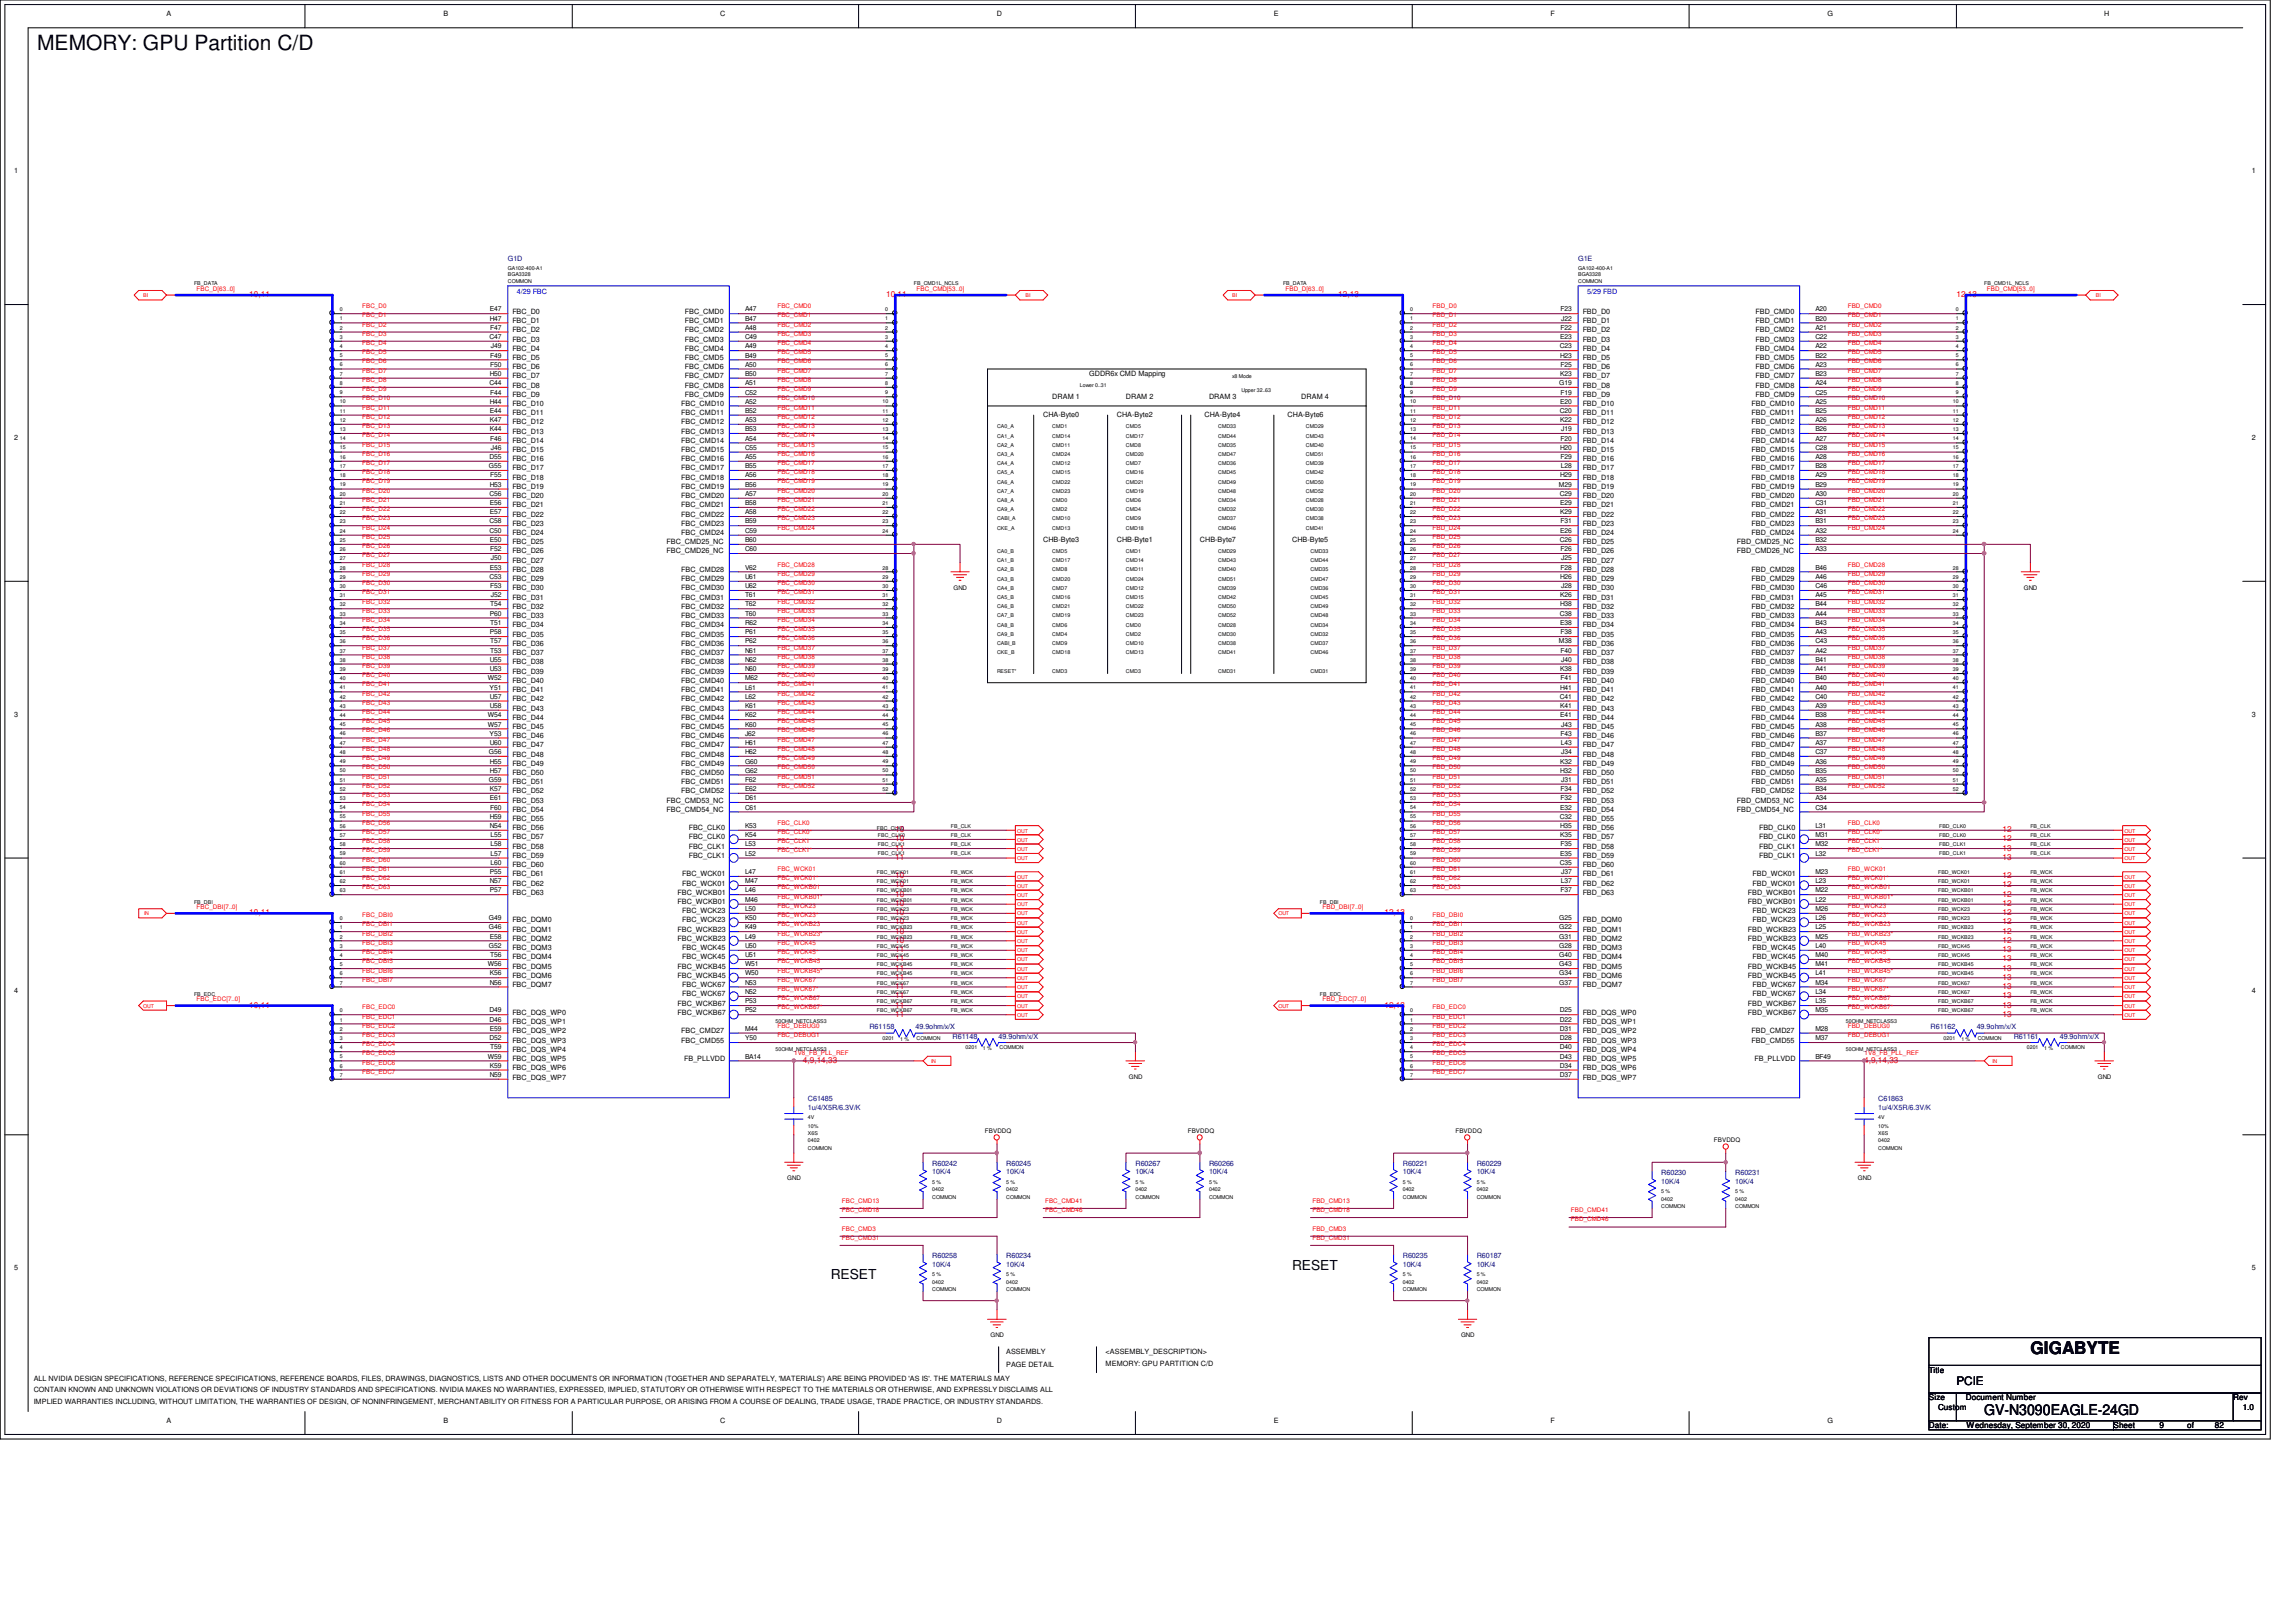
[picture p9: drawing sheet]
<svg xmlns="http://www.w3.org/2000/svg" width="297mm" height="210mm" viewBox="0 0 297 210" stroke-linecap="round" stroke-linejoin="round" font-family="sans-serif">
<defs><g id="words">
<text font-size="2.7" x="4.8" y="6.5">MEMORY: GPU Partition C/D</text>
<text font-size="2.2" x="262.7" y="175.2">GIGABYTE</text>
<text font-size="1.9" x="256.7" y="183.1">GV-N3090EAGLE-24GD</text>
<g font-size="1.8">
<text x="107.5" y="165.5">RESET</text>
<text x="167.2" y="164.3">RESET</text>
</g>
<text font-size="1.5" x="253.1" y="179.3">PCIE</text>
<g font-size="1.1" fill="#f00">
<text x="32.3" y="38.4">10,11</text>
<text x="114.6" y="38.4">10,11</text>
<text x="173.1" y="38.4">12,13</text>
<text x="253.1" y="38.4">12,13</text>
<text x="115.8" y="107.7">10</text>
<text x="259.1" y="107.7">12</text>
<text x="115.8" y="113.7">10</text>
<text x="115.8" y="111.3">11</text>
<text x="115.8" y="110.1">11</text>
<text x="115.8" y="108.9">10</text>
<text x="259.1" y="113.7">12</text>
<text x="259.1" y="111.3">13</text>
<text x="259.1" y="110.1">13</text>
<text x="259.1" y="108.9">12</text>
<text x="32.3" y="118.4">10,11</text>
<text x="115.8" y="119.6">10</text>
<text x="115.8" y="118.4">10</text>
<text x="115.8" y="117.3">10</text>
<text x="115.8" y="116">10</text>
<text x="115.8" y="114.9">10</text>
<text x="179.1" y="118.4">12,13</text>
<text x="259.1" y="119.6">12</text>
<text x="259.1" y="118.4">12</text>
<text x="259.1" y="117.3">12</text>
<text x="259.1" y="116">12</text>
<text x="259.1" y="114.9">12</text>
<text x="115.8" y="125.6">11</text>
<text x="115.8" y="124.4">11</text>
<text x="115.8" y="123.2">11</text>
<text x="115.8" y="122">10</text>
<text x="115.8" y="120.8">10</text>
<text x="259.1" y="125.6">13</text>
<text x="259.1" y="124.4">13</text>
<text x="259.1" y="123.2">13</text>
<text x="259.1" y="122">12</text>
<text x="259.1" y="120.8">12</text>
<text x="32.3" y="130.4">10,11</text>
<text x="115.8" y="131.6">11</text>
<text x="115.8" y="130.4">11</text>
<text x="115.8" y="129.2">11</text>
<text x="115.8" y="128">11</text>
<text x="115.8" y="126.8">11</text>
<text x="179.1" y="130.4">12,13</text>
<text x="259.1" y="131.6">13</text>
<text x="259.1" y="130.4">13</text>
<text x="259.1" y="129.2">13</text>
<text x="259.1" y="128">13</text>
<text x="259.1" y="126.8">13</text>
<text x="103.9" y="137.5">4,9,14,33</text>
<text x="241.2" y="137.5">4,9,14,33</text>
</g>
<g font-size="1.1">
<text x="249.6" y="177.7">Title</text>
<text x="249.6" y="181.2">Size</text>
<text x="249.6" y="184.8">Date:</text>
<text x="250.7" y="182.4">Custom</text>
<text x="254.3" y="181.2">Document Number</text>
<text x="254.4" y="184.8">Wednesday, September 30, 2020</text>
<text x="273.4" y="184.8">Sheet</text>
<text x="279.4" y="184.8">9</text>
<text x="283" y="184.8">of</text>
<text x="286.6" y="184.8">82</text>
<text x="288.9" y="181.2">Rev</text>
<text x="290.1" y="182.4">1.0</text>
</g>
<g font-size=".9">
<text x="21.5" y="2">A</text>
<text x="57.4" y="2">B</text>
<text x="93.2" y="2">C</text>
<text x="129" y="2">D</text>
<text x="164.8" y="2">E</text>
<text x="200.6" y="2">F</text>
<text x="236.4" y="2">G</text>
<text x="272.2" y="2">H</text>
<text x="1.8" y="22.4">1</text>
<text x="291.3" y="22.4">1</text>
<text x="63.4" y="41.5">H47</text>
<text x="63.4" y="40.3">E47</text>
<text x="66.3" y="41.8">FBC_D1</text>
<text x="66.3" y="40.6">FBC_D0</text>
<text x="88.6" y="41.8">FBC_CMD1</text>
<text x="88.6" y="40.6">FBC_CMD0</text>
<text x="96.4" y="41.5">B47</text>
<text x="96.4" y="40.3">A47</text>
<text x="201.9" y="40.3">F23</text>
<text x="202" y="41.5">J22</text>
<text x="204.8" y="41.8">FBD_D1</text>
<text x="204.8" y="40.6">FBD_D0</text>
<text x="227.1" y="41.8">FBD_CMD1</text>
<text x="227.1" y="40.6">FBD_CMD0</text>
<text x="234.9" y="41.5">B20</text>
<text x="234.9" y="40.3">A20</text>
<text x="63.3" y="43.9">C47</text>
<text x="63.4" y="47.5">F50</text>
<text x="63.4" y="46.3">F49</text>
<text x="63.4" y="42.7">F47</text>
<text x="63.5" y="45.1">J49</text>
<text x="66.3" y="47.8">FBC_D6</text>
<text x="66.3" y="46.6">FBC_D5</text>
<text x="66.3" y="45.4">FBC_D4</text>
<text x="66.3" y="44.2">FBC_D3</text>
<text x="66.3" y="43">FBC_D2</text>
<text x="88.6" y="47.8">FBC_CMD6</text>
<text x="88.6" y="46.6">FBC_CMD5</text>
<text x="88.6" y="45.4">FBC_CMD4</text>
<text x="88.6" y="44.2">FBC_CMD3</text>
<text x="88.6" y="43">FBC_CMD2</text>
<text x="96.4" y="47.5">A50</text>
<text x="96.4" y="46.3">B49</text>
<text x="96.4" y="45.1">A49</text>
<text x="96.4" y="43.9">C49</text>
<text x="96.4" y="42.7">A48</text>
<text x="201.8" y="45.1">C23</text>
<text x="201.8" y="46.3">H23</text>
<text x="201.8" y="43.9">E23</text>
<text x="201.9" y="47.5">F25</text>
<text x="201.9" y="42.7">F22</text>
<text x="204.8" y="47.8">FBD_D6</text>
<text x="204.8" y="46.6">FBD_D5</text>
<text x="204.8" y="45.4">FBD_D4</text>
<text x="204.8" y="44.2">FBD_D3</text>
<text x="204.8" y="43">FBD_D2</text>
<text x="227.1" y="47.8">FBD_CMD6</text>
<text x="227.1" y="46.6">FBD_CMD5</text>
<text x="227.1" y="45.4">FBD_CMD4</text>
<text x="227.1" y="44.2">FBD_CMD3</text>
<text x="227.1" y="43">FBD_CMD2</text>
<text x="234.9" y="47.5">A23</text>
<text x="234.9" y="46.3">B22</text>
<text x="234.9" y="45.1">A22</text>
<text x="234.9" y="43.9">C22</text>
<text x="234.9" y="42.7">A21</text>
<text x="63.3" y="49.8">C44</text>
<text x="63.4" y="53.4">E44</text>
<text x="63.4" y="52.2">H44</text>
<text x="63.4" y="48.6">H50</text>
<text x="63.4" y="51.1">F44</text>
<text x="66.3" y="53.7">FBC_D11</text>
<text x="66.3" y="52.5">FBC_D10</text>
<text x="66.3" y="51.4">FBC_D9</text>
<text x="66.3" y="50.2">FBC_D8</text>
<text x="66.3" y="48.9">FBC_D7</text>
<text x="88.1" y="53.7">FBC_CMD11</text>
<text x="88.1" y="52.5">FBC_CMD10</text>
<text x="88.6" y="51.4">FBC_CMD9</text>
<text x="88.6" y="50.2">FBC_CMD8</text>
<text x="88.6" y="48.9">FBC_CMD7</text>
<text x="96.4" y="53.4">B52</text>
<text x="96.4" y="52.2">A52</text>
<text x="96.4" y="51.1">C52</text>
<text x="96.4" y="49.8">A51</text>
<text x="96.4" y="48.6">B50</text>
<text x="135" y="54">CHA-Byte0</text>
<text x="136.1" y="51.6">DRAM 1</text>
<text x="140.9" y="48.6">GDDR6x CMD Mapping</text>
<text x="144.5" y="54">CHA-Byte2</text>
<text x="145.7" y="51.6">DRAM 2</text>
<text x="155.8" y="54">CHA-Byte4</text>
<text x="156.4" y="51.6">DRAM 3</text>
<text x="166.6" y="54">CHA-Byte6</text>
<text x="168.4" y="51.6">DRAM 4</text>
<text x="201.7" y="49.8">G19</text>
<text x="201.8" y="53.4">C20</text>
<text x="201.8" y="52.2">E20</text>
<text x="201.8" y="48.6">K23</text>
<text x="201.9" y="51.1">F19</text>
<text x="204.8" y="53.7">FBD_D11</text>
<text x="204.8" y="52.5">FBD_D10</text>
<text x="204.8" y="51.4">FBD_D9</text>
<text x="204.8" y="50.2">FBD_D8</text>
<text x="204.8" y="48.9">FBD_D7</text>
<text x="226.6" y="53.7">FBD_CMD11</text>
<text x="226.6" y="52.5">FBD_CMD10</text>
<text x="227.1" y="51.4">FBD_CMD9</text>
<text x="227.1" y="50.2">FBD_CMD8</text>
<text x="227.1" y="48.9">FBD_CMD7</text>
<text x="234.9" y="53.4">B25</text>
<text x="234.9" y="52.2">A25</text>
<text x="234.9" y="51.1">C25</text>
<text x="234.9" y="49.8">A24</text>
<text x="234.9" y="48.6">B23</text>
<text x="1.8" y="56.9">2</text>
<text x="63.3" y="59.4">D55</text>
<text x="63.4" y="55.8">K44</text>
<text x="63.4" y="54.6">K47</text>
<text x="63.4" y="57">F46</text>
<text x="63.5" y="58.2">J46</text>
<text x="66.3" y="59.7">FBC_D16</text>
<text x="66.3" y="58.5">FBC_D15</text>
<text x="66.3" y="57.3">FBC_D14</text>
<text x="66.3" y="56.1">FBC_D13</text>
<text x="66.3" y="54.9">FBC_D12</text>
<text x="88.1" y="59.7">FBC_CMD16</text>
<text x="88.1" y="58.5">FBC_CMD15</text>
<text x="88.1" y="57.3">FBC_CMD14</text>
<text x="88.1" y="56.1">FBC_CMD13</text>
<text x="88.1" y="54.9">FBC_CMD12</text>
<text x="96.4" y="59.4">A55</text>
<text x="96.4" y="58.2">C55</text>
<text x="96.4" y="57">A54</text>
<text x="96.4" y="55.8">B53</text>
<text x="96.4" y="54.6">A53</text>
<text x="201.8" y="58.2">H20</text>
<text x="201.8" y="54.6">K22</text>
<text x="201.9" y="59.4">F29</text>
<text x="201.9" y="57">F20</text>
<text x="202" y="55.8">J19</text>
<text x="204.8" y="59.7">FBD_D16</text>
<text x="204.8" y="58.5">FBD_D15</text>
<text x="204.8" y="57.3">FBD_D14</text>
<text x="204.8" y="56.1">FBD_D13</text>
<text x="204.8" y="54.9">FBD_D12</text>
<text x="226.6" y="59.7">FBD_CMD16</text>
<text x="226.6" y="58.5">FBD_CMD15</text>
<text x="226.6" y="57.3">FBD_CMD14</text>
<text x="226.6" y="56.1">FBD_CMD13</text>
<text x="226.6" y="54.9">FBD_CMD12</text>
<text x="234.9" y="59.4">A28</text>
<text x="234.9" y="58.2">C28</text>
<text x="234.9" y="57">A27</text>
<text x="234.9" y="55.8">B26</text>
<text x="234.9" y="54.6">A26</text>
<text x="291.3" y="56.9">2</text>
<text x="63.2" y="60.6">G55</text>
<text x="63.3" y="64.2">C56</text>
<text x="63.4" y="65.4">E56</text>
<text x="63.4" y="63">H53</text>
<text x="63.4" y="61.8">F55</text>
<text x="66.3" y="65.7">FBC_D21</text>
<text x="66.3" y="64.5">FBC_D20</text>
<text x="66.3" y="63.3">FBC_D19</text>
<text x="66.3" y="62.1">FBC_D18</text>
<text x="66.3" y="60.9">FBC_D17</text>
<text x="88.1" y="65.7">FBC_CMD21</text>
<text x="88.1" y="64.5">FBC_CMD20</text>
<text x="88.1" y="63.3">FBC_CMD19</text>
<text x="88.1" y="62.1">FBC_CMD18</text>
<text x="88.1" y="60.9">FBC_CMD17</text>
<text x="96.4" y="65.4">B58</text>
<text x="96.4" y="64.2">A57</text>
<text x="96.4" y="63">B56</text>
<text x="96.4" y="61.8">A56</text>
<text x="96.4" y="60.6">B55</text>
<text x="201.7" y="63">M29</text>
<text x="201.8" y="64.2">C29</text>
<text x="201.8" y="65.4">E29</text>
<text x="201.8" y="61.8">H29</text>
<text x="201.9" y="60.6">L28</text>
<text x="204.8" y="65.7">FBD_D21</text>
<text x="204.8" y="64.5">FBD_D20</text>
<text x="204.8" y="63.3">FBD_D19</text>
<text x="204.8" y="62.1">FBD_D18</text>
<text x="204.8" y="60.9">FBD_D17</text>
<text x="226.6" y="65.7">FBD_CMD21</text>
<text x="226.6" y="64.5">FBD_CMD20</text>
<text x="226.6" y="63.3">FBD_CMD19</text>
<text x="226.6" y="62.1">FBD_CMD18</text>
<text x="226.6" y="60.9">FBD_CMD17</text>
<text x="234.9" y="65.4">C31</text>
<text x="234.9" y="64.2">A30</text>
<text x="234.9" y="63">B29</text>
<text x="234.9" y="61.8">A29</text>
<text x="234.9" y="60.6">B28</text>
<text x="63.3" y="69">C50</text>
<text x="63.3" y="67.7">C58</text>
<text x="63.4" y="70.1">E50</text>
<text x="63.4" y="66.5">E57</text>
<text x="63.4" y="71.3">F52</text>
<text x="66.3" y="71.6">FBC_D26</text>
<text x="66.3" y="70.4">FBC_D25</text>
<text x="66.3" y="69.3">FBC_D24</text>
<text x="66.3" y="68.1">FBC_D23</text>
<text x="66.3" y="66.8">FBC_D22</text>
<text x="86.2" y="71.6">FBC_CMD26_NC</text>
<text x="86.2" y="70.4">FBC_CMD25_NC</text>
<text x="88.1" y="69.3">FBC_CMD24</text>
<text x="88.1" y="68.1">FBC_CMD23</text>
<text x="88.1" y="66.8">FBC_CMD22</text>
<text x="96.4" y="71.3">C60</text>
<text x="96.4" y="70.1">B60</text>
<text x="96.4" y="69">C59</text>
<text x="96.4" y="67.7">B59</text>
<text x="96.4" y="66.5">A58</text>
<text x="135" y="70.1">CHB-Byte3</text>
<text x="144.5" y="70.1">CHB-Byte1</text>
<text x="155.2" y="70.1">CHB-Byte7</text>
<text x="167.2" y="70.1">CHB-Byte5</text>
<text x="201.8" y="70.1">C26</text>
<text x="201.8" y="69">E26</text>
<text x="201.8" y="66.5">K29</text>
<text x="201.9" y="71.3">F26</text>
<text x="201.9" y="67.7">F31</text>
<text x="204.8" y="71.6">FBD_D26</text>
<text x="204.8" y="70.4">FBD_D25</text>
<text x="204.8" y="69.3">FBD_D24</text>
<text x="204.8" y="68.1">FBD_D23</text>
<text x="204.8" y="66.8">FBD_D22</text>
<text x="224.7" y="71.6">FBD_CMD26_NC</text>
<text x="224.7" y="70.4">FBD_CMD25_NC</text>
<text x="226.6" y="69.3">FBD_CMD24</text>
<text x="226.6" y="68.1">FBD_CMD23</text>
<text x="226.6" y="66.8">FBD_CMD22</text>
<text x="234.9" y="71.3">A33</text>
<text x="234.9" y="70.1">B32</text>
<text x="234.9" y="69">A32</text>
<text x="234.9" y="67.7">B31</text>
<text x="234.9" y="66.5">A31</text>
<text x="63.3" y="74.9">C53</text>
<text x="63.4" y="73.7">E53</text>
<text x="63.4" y="76.1">F53</text>
<text x="63.5" y="77.3">J52</text>
<text x="63.5" y="72.5">J50</text>
<text x="66.3" y="77.6">FBC_D31</text>
<text x="66.3" y="76.4">FBC_D30</text>
<text x="66.3" y="75.2">FBC_D29</text>
<text x="66.3" y="74">FBC_D28</text>
<text x="66.3" y="72.8">FBC_D27</text>
<text x="88.1" y="77.6">FBC_CMD31</text>
<text x="88.1" y="76.4">FBC_CMD30</text>
<text x="88.1" y="75.2">FBC_CMD29</text>
<text x="88.1" y="74">FBC_CMD28</text>
<text x="96.4" y="77.3">T61</text>
<text x="96.4" y="76.1">U62</text>
<text x="96.4" y="74.9">U61</text>
<text x="96.4" y="73.7">V62</text>
<text x="201.8" y="77.3">K26</text>
<text x="201.8" y="74.9">H26</text>
<text x="201.9" y="73.7">F28</text>
<text x="202" y="76.1">J28</text>
<text x="202" y="72.5">J25</text>
<text x="204.8" y="77.6">FBD_D31</text>
<text x="204.8" y="76.4">FBD_D30</text>
<text x="204.8" y="75.2">FBD_D29</text>
<text x="204.8" y="74">FBD_D28</text>
<text x="204.8" y="72.8">FBD_D27</text>
<text x="226.6" y="77.6">FBD_CMD31</text>
<text x="226.6" y="76.4">FBD_CMD30</text>
<text x="226.6" y="75.2">FBD_CMD29</text>
<text x="226.6" y="74">FBD_CMD28</text>
<text x="234.9" y="77.3">A45</text>
<text x="234.9" y="76.1">C46</text>
<text x="234.9" y="74.9">A46</text>
<text x="234.9" y="73.7">B46</text>
<text x="63.4" y="82.1">P58</text>
<text x="63.4" y="79.7">P60</text>
<text x="63.4" y="83.3">T57</text>
<text x="63.4" y="80.9">T51</text>
<text x="63.4" y="78.5">T54</text>
<text x="66.3" y="83.6">FBC_D36</text>
<text x="66.3" y="82.4">FBC_D35</text>
<text x="66.3" y="81.2">FBC_D34</text>
<text x="66.3" y="80">FBC_D33</text>
<text x="66.3" y="78.8">FBC_D32</text>
<text x="88.1" y="83.6">FBC_CMD36</text>
<text x="88.1" y="82.4">FBC_CMD35</text>
<text x="88.1" y="81.2">FBC_CMD34</text>
<text x="88.1" y="80">FBC_CMD33</text>
<text x="88.1" y="78.8">FBC_CMD32</text>
<text x="96.4" y="83.3">P62</text>
<text x="96.4" y="82.1">P61</text>
<text x="96.4" y="80.9">R62</text>
<text x="96.4" y="79.7">T60</text>
<text x="96.4" y="78.5">T62</text>
<text x="201.7" y="83.3">M38</text>
<text x="201.8" y="79.7">C38</text>
<text x="201.8" y="80.9">E38</text>
<text x="201.8" y="78.5">H38</text>
<text x="201.9" y="82.1">F38</text>
<text x="204.8" y="83.6">FBD_D36</text>
<text x="204.8" y="82.4">FBD_D35</text>
<text x="204.8" y="81.2">FBD_D34</text>
<text x="204.8" y="80">FBD_D33</text>
<text x="204.8" y="78.8">FBD_D32</text>
<text x="226.6" y="83.6">FBD_CMD36</text>
<text x="226.6" y="82.4">FBD_CMD35</text>
<text x="226.6" y="81.2">FBD_CMD34</text>
<text x="226.6" y="80">FBD_CMD33</text>
<text x="226.6" y="78.8">FBD_CMD32</text>
<text x="234.9" y="83.3">C43</text>
<text x="234.9" y="82.1">A43</text>
<text x="234.9" y="80.9">B43</text>
<text x="234.9" y="79.7">A44</text>
<text x="234.9" y="78.5">B44</text>
<text x="63.1" y="88.1">W52</text>
<text x="63.3" y="89.2">Y51</text>
<text x="63.4" y="86.9">U53</text>
<text x="63.4" y="85.6">U55</text>
<text x="63.4" y="84.5">T53</text>
<text x="66.3" y="89.5">FBC_D41</text>
<text x="66.3" y="88.3">FBC_D40</text>
<text x="66.3" y="87.2">FBC_D39</text>
<text x="66.3" y="86">FBC_D38</text>
<text x="66.3" y="84.8">FBC_D37</text>
<text x="88.1" y="89.5">FBC_CMD41</text>
<text x="88.1" y="88.3">FBC_CMD40</text>
<text x="88.1" y="87.2">FBC_CMD39</text>
<text x="88.1" y="86">FBC_CMD38</text>
<text x="88.1" y="84.8">FBC_CMD37</text>
<text x="96.4" y="89.2">L61</text>
<text x="96.4" y="88.1">M62</text>
<text x="96.4" y="86.9">N60</text>
<text x="96.4" y="85.6">N62</text>
<text x="96.4" y="84.5">N61</text>
<text x="201.8" y="89.2">H41</text>
<text x="201.8" y="86.9">K38</text>
<text x="201.9" y="88.1">F41</text>
<text x="201.9" y="84.5">F40</text>
<text x="202" y="85.6">J40</text>
<text x="204.8" y="89.5">FBD_D41</text>
<text x="204.8" y="88.3">FBD_D40</text>
<text x="204.8" y="87.2">FBD_D39</text>
<text x="204.8" y="86">FBD_D38</text>
<text x="204.8" y="84.8">FBD_D37</text>
<text x="226.6" y="89.5">FBD_CMD41</text>
<text x="226.6" y="88.3">FBD_CMD40</text>
<text x="226.6" y="87.2">FBD_CMD39</text>
<text x="226.6" y="86">FBD_CMD38</text>
<text x="226.6" y="84.8">FBD_CMD37</text>
<text x="234.9" y="89.2">A40</text>
<text x="234.9" y="88.1">B40</text>
<text x="234.9" y="86.9">A41</text>
<text x="234.9" y="85.6">B41</text>
<text x="234.9" y="84.5">A42</text>
<text x="1.8" y="92.8">3</text>
<text x="63.1" y="94">W57</text>
<text x="63.1" y="92.8">W54</text>
<text x="63.3" y="95.2">Y53</text>
<text x="63.4" y="91.6">U58</text>
<text x="63.4" y="90.4">U57</text>
<text x="66.3" y="95.5">FBC_D46</text>
<text x="66.3" y="94.3">FBC_D45</text>
<text x="66.3" y="93.1">FBC_D44</text>
<text x="66.3" y="91.9">FBC_D43</text>
<text x="66.3" y="90.7">FBC_D42</text>
<text x="88.1" y="95.5">FBC_CMD46</text>
<text x="88.1" y="94.3">FBC_CMD45</text>
<text x="88.1" y="93.1">FBC_CMD44</text>
<text x="88.1" y="91.9">FBC_CMD43</text>
<text x="88.1" y="90.7">FBC_CMD42</text>
<text x="96.4" y="95.2">J62</text>
<text x="96.4" y="94">K60</text>
<text x="96.4" y="92.8">K62</text>
<text x="96.4" y="91.6">K61</text>
<text x="96.4" y="90.4">L62</text>
<text x="201.8" y="90.4">C41</text>
<text x="201.8" y="92.8">E41</text>
<text x="201.8" y="91.6">K41</text>
<text x="201.9" y="95.2">F43</text>
<text x="202" y="94">J43</text>
<text x="204.8" y="95.5">FBD_D46</text>
<text x="204.8" y="94.3">FBD_D45</text>
<text x="204.8" y="93.1">FBD_D44</text>
<text x="204.8" y="91.9">FBD_D43</text>
<text x="204.8" y="90.7">FBD_D42</text>
<text x="226.6" y="95.5">FBD_CMD46</text>
<text x="226.6" y="94.3">FBD_CMD45</text>
<text x="226.6" y="93.1">FBD_CMD44</text>
<text x="226.6" y="91.9">FBD_CMD43</text>
<text x="226.6" y="90.7">FBD_CMD42</text>
<text x="234.9" y="95.2">B37</text>
<text x="234.9" y="94">A38</text>
<text x="234.9" y="92.8">B38</text>
<text x="234.9" y="91.6">A39</text>
<text x="234.9" y="90.4">C40</text>
<text x="291.3" y="92.8">3</text>
<text x="63.2" y="101.2">G59</text>
<text x="63.2" y="97.6">G56</text>
<text x="63.4" y="100">H57</text>
<text x="63.4" y="98.8">H55</text>
<text x="63.4" y="96.4">U60</text>
<text x="66.3" y="101.5">FBC_D51</text>
<text x="66.3" y="100.3">FBC_D50</text>
<text x="66.3" y="99.1">FBC_D49</text>
<text x="66.3" y="97.9">FBC_D48</text>
<text x="66.3" y="96.7">FBC_D47</text>
<text x="88.1" y="101.5">FBC_CMD51</text>
<text x="88.1" y="100.3">FBC_CMD50</text>
<text x="88.1" y="99.1">FBC_CMD49</text>
<text x="88.1" y="97.9">FBC_CMD48</text>
<text x="88.1" y="96.7">FBC_CMD47</text>
<text x="96.4" y="101.2">F62</text>
<text x="96.4" y="100">G62</text>
<text x="96.4" y="98.8">G60</text>
<text x="96.4" y="97.6">H62</text>
<text x="96.4" y="96.4">H61</text>
<text x="201.8" y="100">H32</text>
<text x="201.8" y="98.8">K32</text>
<text x="201.9" y="96.4">L43</text>
<text x="202" y="101.2">J31</text>
<text x="202" y="97.6">J34</text>
<text x="204.8" y="101.5">FBD_D51</text>
<text x="204.8" y="100.3">FBD_D50</text>
<text x="204.8" y="99.1">FBD_D49</text>
<text x="204.8" y="97.9">FBD_D48</text>
<text x="204.8" y="96.7">FBD_D47</text>
<text x="226.6" y="101.5">FBD_CMD51</text>
<text x="226.6" y="100.3">FBD_CMD50</text>
<text x="226.6" y="99.1">FBD_CMD49</text>
<text x="226.6" y="97.9">FBD_CMD48</text>
<text x="226.6" y="96.7">FBD_CMD47</text>
<text x="234.9" y="101.2">A35</text>
<text x="234.9" y="100">B35</text>
<text x="234.9" y="98.8">A36</text>
<text x="234.9" y="97.6">C37</text>
<text x="234.9" y="96.4">A37</text>
<text x="63.4" y="107.1">N54</text>
<text x="63.4" y="106">H59</text>
<text x="63.4" y="103.5">E61</text>
<text x="63.4" y="102.4">K57</text>
<text x="63.4" y="104.8">F60</text>
<text x="66.3" y="107.4">FBC_D56</text>
<text x="66.3" y="106.3">FBC_D55</text>
<text x="66.3" y="105.1">FBC_D54</text>
<text x="66.3" y="103.9">FBC_D53</text>
<text x="66.3" y="102.7">FBC_D52</text>
<text x="86.2" y="105.1">FBC_CMD54_NC</text>
<text x="86.2" y="103.9">FBC_CMD53_NC</text>
<text x="88.1" y="102.7">FBC_CMD52</text>
<text x="89.1" y="107.4">FBC_CLK0</text>
<text x="96.4" y="107.1">K53</text>
<text x="96.4" y="104.8">C61</text>
<text x="96.4" y="103.5">D61</text>
<text x="96.4" y="102.4">E62</text>
<text x="201.8" y="106">C32</text>
<text x="201.8" y="107.1">H35</text>
<text x="201.8" y="104.8">E32</text>
<text x="201.9" y="103.5">F32</text>
<text x="201.9" y="102.4">F34</text>
<text x="204.8" y="107.4">FBD_D56</text>
<text x="204.8" y="106.3">FBD_D55</text>
<text x="204.8" y="105.1">FBD_D54</text>
<text x="204.8" y="103.9">FBD_D53</text>
<text x="204.8" y="102.7">FBD_D52</text>
<text x="224.7" y="105.1">FBD_CMD54_NC</text>
<text x="224.7" y="103.9">FBD_CMD53_NC</text>
<text x="226.6" y="102.7">FBD_CMD52</text>
<text x="227.6" y="107.4">FBD_CLK0</text>
<text x="234.9" y="107.1">L31</text>
<text x="234.9" y="104.8">C34</text>
<text x="234.9" y="103.5">A34</text>
<text x="234.9" y="102.4">B34</text>
<text x="63.4" y="113.1">P55</text>
<text x="63.5" y="111.9">L60</text>
<text x="63.5" y="110.7">L57</text>
<text x="63.5" y="109.5">L58</text>
<text x="63.5" y="108.3">L55</text>
<text x="66.3" y="113.4">FBC_D61</text>
<text x="66.3" y="112.2">FBC_D60</text>
<text x="66.3" y="111">FBC_D59</text>
<text x="66.3" y="109.9">FBC_D58</text>
<text x="66.3" y="108.6">FBC_D57</text>
<text x="88.3" y="113.4">FBC_WCK01</text>
<text x="89.1" y="111">FBC_CLK1</text>
<text x="89.1" y="109.9">FBC_CLK1</text>
<text x="89.1" y="108.6">FBC_CLK0</text>
<text x="96.4" y="113.1">L47</text>
<text x="96.4" y="110.7">L52</text>
<text x="96.4" y="109.5">L53</text>
<text x="96.4" y="108.3">K54</text>
<text x="201.8" y="111.9">C35</text>
<text x="201.8" y="110.7">E35</text>
<text x="201.8" y="108.3">K35</text>
<text x="201.9" y="109.5">F35</text>
<text x="202" y="113.1">J37</text>
<text x="204.8" y="113.4">FBD_D61</text>
<text x="204.8" y="112.2">FBD_D60</text>
<text x="204.8" y="111">FBD_D59</text>
<text x="204.8" y="109.9">FBD_D58</text>
<text x="204.8" y="108.6">FBD_D57</text>
<text x="226.7" y="113.4">FBD_WCK01</text>
<text x="227.6" y="111">FBD_CLK1</text>
<text x="227.6" y="109.9">FBD_CLK1</text>
<text x="227.6" y="108.6">FBD_CLK0</text>
<text x="234.9" y="113.1">M23</text>
<text x="234.9" y="110.7">L32</text>
<text x="234.9" y="109.5">M32</text>
<text x="234.9" y="108.3">M31</text>
<text x="63.2" y="119.1">G49</text>
<text x="63.4" y="115.5">P57</text>
<text x="63.4" y="114.3">N57</text>
<text x="66.3" y="119.4">FBC_DQM0</text>
<text x="66.3" y="115.8">FBC_D63</text>
<text x="66.3" y="114.6">FBC_D62</text>
<text x="87.7" y="117">FBC_WCKB01</text>
<text x="87.7" y="115.8">FBC_WCKB01</text>
<text x="88.3" y="119.4">FBC_WCK23</text>
<text x="88.3" y="118.2">FBC_WCK23</text>
<text x="88.3" y="114.6">FBC_WCK01</text>
<text x="96.4" y="119.1">K50</text>
<text x="96.4" y="117.9">L50</text>
<text x="96.4" y="116.7">M46</text>
<text x="96.4" y="115.5">L46</text>
<text x="96.4" y="114.3">M47</text>
<text x="201.7" y="119.1">G25</text>
<text x="201.9" y="115.5">F37</text>
<text x="201.9" y="114.3">L37</text>
<text x="204.8" y="119.4">FBD_DQM0</text>
<text x="204.8" y="115.8">FBD_D63</text>
<text x="204.8" y="114.6">FBD_D62</text>
<text x="226.1" y="117">FBD_WCKB01</text>
<text x="226.1" y="115.8">FBD_WCKB01</text>
<text x="226.7" y="119.4">FBD_WCK23</text>
<text x="226.7" y="118.2">FBD_WCK23</text>
<text x="226.7" y="114.6">FBD_WCK01</text>
<text x="234.9" y="119.1">L26</text>
<text x="234.9" y="117.9">M26</text>
<text x="234.9" y="116.7">L22</text>
<text x="234.9" y="115.5">M22</text>
<text x="234.9" y="114.3">L23</text>
<text x="63.1" y="125.1">W56</text>
<text x="63.2" y="122.7">G52</text>
<text x="63.2" y="120.3">G46</text>
<text x="63.4" y="121.5">E58</text>
<text x="63.4" y="123.9">T56</text>
<text x="66.3" y="125.3">FBC_DQM5</text>
<text x="66.3" y="124.2">FBC_DQM4</text>
<text x="66.3" y="123">FBC_DQM3</text>
<text x="66.3" y="121.8">FBC_DQM2</text>
<text x="66.3" y="120.6">FBC_DQM1</text>
<text x="87.7" y="125.3">FBC_WCKB45</text>
<text x="87.7" y="121.8">FBC_WCKB23</text>
<text x="87.7" y="120.6">FBC_WCKB23</text>
<text x="88.3" y="124.2">FBC_WCK45</text>
<text x="88.3" y="123">FBC_WCK45</text>
<text x="96.4" y="125.1">W51</text>
<text x="96.4" y="123.9">U51</text>
<text x="96.4" y="122.7">U50</text>
<text x="96.4" y="121.5">L49</text>
<text x="96.4" y="120.3">K49</text>
<text x="201.7" y="125.1">G43</text>
<text x="201.7" y="123.9">G40</text>
<text x="201.7" y="122.7">G28</text>
<text x="201.7" y="121.5">G31</text>
<text x="201.7" y="120.3">G22</text>
<text x="204.8" y="125.3">FBD_DQM5</text>
<text x="204.8" y="124.2">FBD_DQM4</text>
<text x="204.8" y="123">FBD_DQM3</text>
<text x="204.8" y="121.8">FBD_DQM2</text>
<text x="204.8" y="120.6">FBD_DQM1</text>
<text x="226.1" y="125.3">FBD_WCKB45</text>
<text x="226.1" y="121.8">FBD_WCKB23</text>
<text x="226.1" y="120.6">FBD_WCKB23</text>
<text x="226.7" y="124.2">FBD_WCK45</text>
<text x="226.7" y="123">FBD_WCK45</text>
<text x="234.9" y="125.1">M41</text>
<text x="234.9" y="123.9">M40</text>
<text x="234.9" y="122.7">L40</text>
<text x="234.9" y="121.5">M25</text>
<text x="234.9" y="120.3">L25</text>
<text x="1.8" y="128.6">4</text>
<text x="63.3" y="131">D49</text>
<text x="63.4" y="127.4">N56</text>
<text x="63.4" y="126.2">K56</text>
<text x="66.3" y="131.3">FBC_DQS_WP0</text>
<text x="66.3" y="127.8">FBC_DQM7</text>
<text x="66.3" y="126.5">FBC_DQM6</text>
<text x="87.7" y="131.3">FBC_WCKB67</text>
<text x="87.7" y="130.1">FBC_WCKB67</text>
<text x="87.7" y="126.5">FBC_WCKB45</text>
<text x="88.3" y="128.9">FBC_WCK67</text>
<text x="88.3" y="127.8">FBC_WCK67</text>
<text x="96.4" y="131">P52</text>
<text x="96.4" y="129.8">P53</text>
<text x="96.4" y="128.7">N52</text>
<text x="96.4" y="127.4">N53</text>
<text x="96.4" y="126.2">W50</text>
<text x="201.7" y="127.4">G37</text>
<text x="201.7" y="126.2">G34</text>
<text x="201.8" y="131">D25</text>
<text x="204.8" y="131.3">FBD_DQS_WP0</text>
<text x="204.8" y="127.8">FBD_DQM7</text>
<text x="204.8" y="126.5">FBD_DQM6</text>
<text x="226.1" y="131.3">FBD_WCKB67</text>
<text x="226.1" y="130.1">FBD_WCKB67</text>
<text x="226.1" y="126.5">FBD_WCKB45</text>
<text x="226.7" y="128.9">FBD_WCK67</text>
<text x="226.7" y="127.8">FBD_WCK67</text>
<text x="234.9" y="131">M35</text>
<text x="234.9" y="129.8">L35</text>
<text x="234.9" y="128.7">L34</text>
<text x="234.9" y="127.4">M34</text>
<text x="234.9" y="126.2">L41</text>
<text x="291.3" y="128.6">4</text>
<text x="63.1" y="137">W59</text>
<text x="63.3" y="134.6">D52</text>
<text x="63.3" y="132.2">D46</text>
<text x="63.4" y="133.4">E59</text>
<text x="63.4" y="135.8">T59</text>
<text x="66.3" y="137.3">FBC_DQS_WP5</text>
<text x="66.3" y="136.1">FBC_DQS_WP4</text>
<text x="66.3" y="134.9">FBC_DQS_WP3</text>
<text x="66.3" y="133.7">FBC_DQS_WP2</text>
<text x="66.3" y="132.5">FBC_DQS_WP1</text>
<text x="88.1" y="134.9">FBC_CMD55</text>
<text x="88.1" y="133.7">FBC_CMD27</text>
<text x="88.5" y="137.3">FB_PLLVDD</text>
<text x="96.4" y="137">BA14</text>
<text x="96.4" y="134.6">Y50</text>
<text x="96.4" y="133.4">M44</text>
<text x="201.8" y="137">D43</text>
<text x="201.8" y="135.8">D40</text>
<text x="201.8" y="134.6">D28</text>
<text x="201.8" y="133.4">D31</text>
<text x="201.8" y="132.2">D22</text>
<text x="204.8" y="137.3">FBD_DQS_WP5</text>
<text x="204.8" y="136.1">FBD_DQS_WP4</text>
<text x="204.8" y="134.9">FBD_DQS_WP3</text>
<text x="204.8" y="133.7">FBD_DQS_WP2</text>
<text x="204.8" y="132.5">FBD_DQS_WP1</text>
<text x="226.6" y="134.9">FBD_CMD55</text>
<text x="226.6" y="133.7">FBD_CMD27</text>
<text x="227" y="137.3">FB_PLLVDD</text>
<text x="234.9" y="137">BF49</text>
<text x="234.9" y="134.6">M37</text>
<text x="234.9" y="133.4">M28</text>
<text x="63.4" y="139.4">N59</text>
<text x="63.4" y="138.2">K59</text>
<text x="66.3" y="139.7">FBC_DQS_WP7</text>
<text x="66.3" y="138.5">FBC_DQS_WP6</text>
<text x="201.8" y="139.4">D37</text>
<text x="201.8" y="138.2">D34</text>
<text x="204.8" y="139.7">FBD_DQS_WP7</text>
<text x="204.8" y="138.5">FBD_DQS_WP6</text>
<text x="1.8" y="164.4">5</text>
<text x="291.3" y="164.4">5</text>
<text x="4.4" y="178.7">ALL NVIDIA DESIGN SPECIFICATIONS, REFERENCE SPECIFICATIONS, REFERENCE BOARDS, FILES, DRAWINGS, DIAGNOSTICS, LISTS AND OTHER DOCUMENTS OR INFORMATION (TOGETHER AND SEPARATELY, 'MATERIALS') ARE BEING PROVIDED 'AS IS'. THE MATERIALS MAY</text>
<text x="130.2" y="177">PAGE DETAIL</text>
<text x="130.2" y="175.3">ASSEMBLY</text>
<text x="143" y="175.3">&lt;ASSEMBLY_DESCRIPTION&gt;</text>
<text x="143" y="176.8">MEMORY: GPU PARTITION C/D</text>
<text x="4.4" y="180.2">CONTAIN KNOWN AND UNKNOWN VIOLATIONS OR DEVIATIONS OF INDUSTRY STANDARDS AND SPECIFICATIONS. NVIDIA MAKES NO WARRANTIES, EXPRESSED, IMPLIED, STATUTORY OR OTHERWISE WITH RESPECT TO THE MATERIALS OR OTHERWISE, AND EXPRESSLY DISCLAIMS ALL</text>
<text x="4.4" y="181.7">IMPLIED WARRANTIES INCLUDING, WITHOUT LIMITATION, THE WARRANTIES OF DESIGN, OF NONINFRINGEMENT, MERCHANTABILITY OR FITNESS FOR A PARTICULAR PURPOSE, OR ARISING FROM A COURSE OF DEALING, TRADE USAGE, TRADE PRACTICE, OR INDUSTRY STANDARDS.</text>
<text x="21.5" y="184.1">A</text>
<text x="57.4" y="184.1">B</text>
<text x="93.2" y="184.1">C</text>
<text x="129" y="184.1">D</text>
<text x="164.8" y="184.1">E</text>
<text x="200.6" y="184.1">F</text>
<text x="236.4" y="184.1">G</text>
</g>
<g font-size=".9" fill="#00007f">
<text x="65.7" y="33.8">G1D</text>
<text x="204.2" y="33.8">G1E</text>
<text x="112.5" y="133.2">R61158</text>
<text x="118.4" y="133.2">49.9ohm/x/X</text>
<text x="123.2" y="134.5">R61148</text>
<text x="129.2" y="134.5">49.9ohm/x/X</text>
<text x="249.8" y="133.2">R61162</text>
<text x="255.7" y="133.2">49.9ohm/x/X</text>
<text x="260.5" y="134.5">R61161</text>
<text x="266.5" y="134.5">49.9ohm/x/X</text>
<text x="104.5" y="142.5">C61485</text>
<text x="104.5" y="143.6">1u/4/X5R/6.3V/K</text>
<text x="243" y="142.5">C61863</text>
<text x="243" y="143.6">1u/4/X5R/6.3V/K</text>
<text x="120.6" y="150.9">R60242</text>
<text x="120.6" y="152">10K/4</text>
<text x="130.2" y="150.9">R60245</text>
<text x="130.2" y="152">10K/4</text>
<text x="146.9" y="150.9">R60267</text>
<text x="146.9" y="152">10K/4</text>
<text x="156.4" y="150.9">R60266</text>
<text x="156.4" y="152">10K/4</text>
<text x="181.5" y="150.9">R60221</text>
<text x="181.5" y="152">10K/4</text>
<text x="191" y="150.9">R60229</text>
<text x="191" y="152">10K/4</text>
<text x="214.9" y="152.1">R60230</text>
<text x="214.9" y="153.2">10K/4</text>
<text x="224.5" y="152.1">R60231</text>
<text x="224.5" y="153.2">10K/4</text>
<text x="120.6" y="162.9">R60258</text>
<text x="120.6" y="163.9">10K/4</text>
<text x="130.2" y="162.9">R60234</text>
<text x="130.2" y="163.9">10K/4</text>
<text x="181.5" y="162.9">R60235</text>
<text x="181.5" y="163.9">10K/4</text>
<text x="191" y="162.9">R60187</text>
<text x="191" y="163.9">10K/4</text>
</g>
<g font-size=".9" fill="#00f">
<text x="66.9" y="38.1">4/29 FBC</text>
<text x="205.4" y="38.1">5/29 FBD</text>
</g>
<g font-size=".8" fill="#f00">
<text x="25.4" y="37.6">FBC_D[63..0]</text>
<text x="46.9" y="39.9">FBC_D0</text>
<text x="46.9" y="41.1">FBC_D1</text>
<text x="100.6" y="39.9">FBC_CMD0</text>
<text x="100.6" y="41.1">FBC_CMD1</text>
<text x="118.6" y="37.6">FBC_CMD[53..0]</text>
<text x="166.3" y="37.6">FBD_D[63..0]</text>
<text x="185.3" y="39.9">FBD_D0</text>
<text x="185.3" y="41.1">FBD_D1</text>
<text x="239.1" y="39.9">FBD_CMD0</text>
<text x="239.1" y="41.1">FBD_CMD1</text>
<text x="257" y="37.6">FBD_CMD[53..0]</text>
<text x="46.9" y="42.3">FBC_D2</text>
<text x="46.9" y="43.5">FBC_D3</text>
<text x="46.9" y="44.7">FBC_D4</text>
<text x="46.9" y="45.8">FBC_D5</text>
<text x="46.9" y="47">FBC_D6</text>
<text x="100.6" y="42.3">FBC_CMD2</text>
<text x="100.6" y="43.5">FBC_CMD3</text>
<text x="100.6" y="44.7">FBC_CMD4</text>
<text x="100.6" y="45.8">FBC_CMD5</text>
<text x="100.6" y="47">FBC_CMD6</text>
<text x="185.3" y="42.3">FBD_D2</text>
<text x="185.3" y="43.5">FBD_D3</text>
<text x="185.3" y="44.7">FBD_D4</text>
<text x="185.3" y="45.8">FBD_D5</text>
<text x="185.3" y="47">FBD_D6</text>
<text x="239.1" y="42.3">FBD_CMD2</text>
<text x="239.1" y="43.5">FBD_CMD3</text>
<text x="239.1" y="44.7">FBD_CMD4</text>
<text x="239.1" y="45.8">FBD_CMD5</text>
<text x="239.1" y="47">FBD_CMD6</text>
<text x="46.9" y="51.8">FBC_D10</text>
<text x="46.9" y="53">FBC_D11</text>
<text x="46.9" y="48.3">FBC_D7</text>
<text x="46.9" y="49.4">FBC_D8</text>
<text x="46.9" y="50.6">FBC_D9</text>
<text x="100.6" y="51.8">FBC_CMD10</text>
<text x="100.6" y="53">FBC_CMD11</text>
<text x="100.6" y="48.3">FBC_CMD7</text>
<text x="100.6" y="49.4">FBC_CMD8</text>
<text x="100.6" y="50.6">FBC_CMD9</text>
<text x="185.3" y="51.8">FBD_D10</text>
<text x="185.3" y="53">FBD_D11</text>
<text x="185.3" y="48.3">FBD_D7</text>
<text x="185.3" y="49.4">FBD_D8</text>
<text x="185.3" y="50.6">FBD_D9</text>
<text x="239.1" y="51.8">FBD_CMD10</text>
<text x="239.1" y="53">FBD_CMD11</text>
<text x="239.1" y="48.3">FBD_CMD7</text>
<text x="239.1" y="49.4">FBD_CMD8</text>
<text x="239.1" y="50.6">FBD_CMD9</text>
<text x="46.9" y="54.2">FBC_D12</text>
<text x="46.9" y="55.4">FBC_D13</text>
<text x="46.9" y="56.6">FBC_D14</text>
<text x="46.9" y="57.8">FBC_D15</text>
<text x="46.9" y="59">FBC_D16</text>
<text x="100.6" y="54.2">FBC_CMD12</text>
<text x="100.6" y="55.4">FBC_CMD13</text>
<text x="100.6" y="56.6">FBC_CMD14</text>
<text x="100.6" y="57.8">FBC_CMD15</text>
<text x="100.6" y="59">FBC_CMD16</text>
<text x="185.3" y="54.2">FBD_D12</text>
<text x="185.3" y="55.4">FBD_D13</text>
<text x="185.3" y="56.6">FBD_D14</text>
<text x="185.3" y="57.8">FBD_D15</text>
<text x="185.3" y="59">FBD_D16</text>
<text x="239.1" y="54.2">FBD_CMD12</text>
<text x="239.1" y="55.4">FBD_CMD13</text>
<text x="239.1" y="56.6">FBD_CMD14</text>
<text x="239.1" y="57.8">FBD_CMD15</text>
<text x="239.1" y="59">FBD_CMD16</text>
<text x="46.9" y="60.2">FBC_D17</text>
<text x="46.9" y="61.4">FBC_D18</text>
<text x="46.9" y="62.6">FBC_D19</text>
<text x="46.9" y="63.8">FBC_D20</text>
<text x="46.9" y="64.9">FBC_D21</text>
<text x="100.6" y="60.2">FBC_CMD17</text>
<text x="100.6" y="61.4">FBC_CMD18</text>
<text x="100.6" y="62.6">FBC_CMD19</text>
<text x="100.6" y="63.8">FBC_CMD20</text>
<text x="100.6" y="64.9">FBC_CMD21</text>
<text x="185.3" y="60.2">FBD_D17</text>
<text x="185.3" y="61.4">FBD_D18</text>
<text x="185.3" y="62.6">FBD_D19</text>
<text x="185.3" y="63.8">FBD_D20</text>
<text x="185.3" y="64.9">FBD_D21</text>
<text x="239.1" y="60.2">FBD_CMD17</text>
<text x="239.1" y="61.4">FBD_CMD18</text>
<text x="239.1" y="62.6">FBD_CMD19</text>
<text x="239.1" y="63.8">FBD_CMD20</text>
<text x="239.1" y="64.9">FBD_CMD21</text>
<text x="46.9" y="66.2">FBC_D22</text>
<text x="46.9" y="67.4">FBC_D23</text>
<text x="46.9" y="68.5">FBC_D24</text>
<text x="46.9" y="69.7">FBC_D25</text>
<text x="46.9" y="70.9">FBC_D26</text>
<text x="100.6" y="66.2">FBC_CMD22</text>
<text x="100.6" y="67.4">FBC_CMD23</text>
<text x="100.6" y="68.5">FBC_CMD24</text>
<text x="185.3" y="66.2">FBD_D22</text>
<text x="185.3" y="67.4">FBD_D23</text>
<text x="185.3" y="68.5">FBD_D24</text>
<text x="185.3" y="69.7">FBD_D25</text>
<text x="185.3" y="70.9">FBD_D26</text>
<text x="239.1" y="66.2">FBD_CMD22</text>
<text x="239.1" y="67.4">FBD_CMD23</text>
<text x="239.1" y="68.5">FBD_CMD24</text>
<text x="46.9" y="72.1">FBC_D27</text>
<text x="46.9" y="73.3">FBC_D28</text>
<text x="46.9" y="74.5">FBC_D29</text>
<text x="46.9" y="75.7">FBC_D30</text>
<text x="46.9" y="76.9">FBC_D31</text>
<text x="100.6" y="73.3">FBC_CMD28</text>
<text x="100.6" y="74.5">FBC_CMD29</text>
<text x="100.6" y="75.7">FBC_CMD30</text>
<text x="100.6" y="76.9">FBC_CMD31</text>
<text x="185.3" y="72.1">FBD_D27</text>
<text x="185.3" y="73.3">FBD_D28</text>
<text x="185.3" y="74.5">FBD_D29</text>
<text x="185.3" y="75.7">FBD_D30</text>
<text x="185.3" y="76.9">FBD_D31</text>
<text x="239.1" y="73.3">FBD_CMD28</text>
<text x="239.1" y="74.5">FBD_CMD29</text>
<text x="239.1" y="75.7">FBD_CMD30</text>
<text x="239.1" y="76.9">FBD_CMD31</text>
<text x="46.9" y="78.1">FBC_D32</text>
<text x="46.9" y="79.3">FBC_D33</text>
<text x="46.9" y="80.5">FBC_D34</text>
<text x="46.9" y="81.7">FBC_D35</text>
<text x="46.9" y="82.8">FBC_D36</text>
<text x="100.6" y="78.1">FBC_CMD32</text>
<text x="100.6" y="79.3">FBC_CMD33</text>
<text x="100.6" y="80.5">FBC_CMD34</text>
<text x="100.6" y="81.7">FBC_CMD35</text>
<text x="100.6" y="82.8">FBC_CMD36</text>
<text x="185.3" y="78.1">FBD_D32</text>
<text x="185.3" y="79.3">FBD_D33</text>
<text x="185.3" y="80.5">FBD_D34</text>
<text x="185.3" y="81.7">FBD_D35</text>
<text x="185.3" y="82.8">FBD_D36</text>
<text x="239.1" y="78.1">FBD_CMD32</text>
<text x="239.1" y="79.3">FBD_CMD33</text>
<text x="239.1" y="80.5">FBD_CMD34</text>
<text x="239.1" y="81.7">FBD_CMD35</text>
<text x="239.1" y="82.8">FBD_CMD36</text>
<text x="46.9" y="84.1">FBC_D37</text>
<text x="46.9" y="85.3">FBC_D38</text>
<text x="46.9" y="86.4">FBC_D39</text>
<text x="46.9" y="87.6">FBC_D40</text>
<text x="46.9" y="88.8">FBC_D41</text>
<text x="100.6" y="84.1">FBC_CMD37</text>
<text x="100.6" y="85.3">FBC_CMD38</text>
<text x="100.6" y="86.4">FBC_CMD39</text>
<text x="100.6" y="87.6">FBC_CMD40</text>
<text x="100.6" y="88.8">FBC_CMD41</text>
<text x="185.3" y="84.1">FBD_D37</text>
<text x="185.3" y="85.3">FBD_D38</text>
<text x="185.3" y="86.4">FBD_D39</text>
<text x="185.3" y="87.6">FBD_D40</text>
<text x="185.3" y="88.8">FBD_D41</text>
<text x="239.1" y="84.1">FBD_CMD37</text>
<text x="239.1" y="85.3">FBD_CMD38</text>
<text x="239.1" y="86.4">FBD_CMD39</text>
<text x="239.1" y="87.6">FBD_CMD40</text>
<text x="239.1" y="88.8">FBD_CMD41</text>
<text x="46.9" y="90">FBC_D42</text>
<text x="46.9" y="91.2">FBC_D43</text>
<text x="46.9" y="92.4">FBC_D44</text>
<text x="46.9" y="93.6">FBC_D45</text>
<text x="46.9" y="94.8">FBC_D46</text>
<text x="100.6" y="90">FBC_CMD42</text>
<text x="100.6" y="91.2">FBC_CMD43</text>
<text x="100.6" y="92.4">FBC_CMD44</text>
<text x="100.6" y="93.6">FBC_CMD45</text>
<text x="100.6" y="94.8">FBC_CMD46</text>
<text x="185.3" y="90">FBD_D42</text>
<text x="185.3" y="91.2">FBD_D43</text>
<text x="185.3" y="92.4">FBD_D44</text>
<text x="185.3" y="93.6">FBD_D45</text>
<text x="185.3" y="94.8">FBD_D46</text>
<text x="239.1" y="90">FBD_CMD42</text>
<text x="239.1" y="91.2">FBD_CMD43</text>
<text x="239.1" y="92.4">FBD_CMD44</text>
<text x="239.1" y="93.6">FBD_CMD45</text>
<text x="239.1" y="94.8">FBD_CMD46</text>
<text x="46.9" y="96">FBC_D47</text>
<text x="46.9" y="97.2">FBC_D48</text>
<text x="46.9" y="98.4">FBC_D49</text>
<text x="46.9" y="99.6">FBC_D50</text>
<text x="46.9" y="100.8">FBC_D51</text>
<text x="46.9" y="102">FBC_D52</text>
<text x="100.6" y="96">FBC_CMD47</text>
<text x="100.6" y="97.2">FBC_CMD48</text>
<text x="100.6" y="98.4">FBC_CMD49</text>
<text x="100.6" y="99.6">FBC_CMD50</text>
<text x="100.6" y="100.8">FBC_CMD51</text>
<text x="100.6" y="102">FBC_CMD52</text>
<text x="185.3" y="96">FBD_D47</text>
<text x="185.3" y="97.2">FBD_D48</text>
<text x="185.3" y="98.4">FBD_D49</text>
<text x="185.3" y="99.6">FBD_D50</text>
<text x="185.3" y="100.8">FBD_D51</text>
<text x="185.3" y="102">FBD_D52</text>
<text x="239.1" y="96">FBD_CMD47</text>
<text x="239.1" y="97.2">FBD_CMD48</text>
<text x="239.1" y="98.4">FBD_CMD49</text>
<text x="239.1" y="99.6">FBD_CMD50</text>
<text x="239.1" y="100.8">FBD_CMD51</text>
<text x="239.1" y="102">FBD_CMD52</text>
<text x="46.9" y="103.2">FBC_D53</text>
<text x="46.9" y="104.4">FBC_D54</text>
<text x="46.9" y="105.5">FBC_D55</text>
<text x="46.9" y="106.7">FBC_D56</text>
<text x="46.9" y="107.9">FBC_D57</text>
<text x="100.6" y="106.7">FBC_CLK0</text>
<text x="100.6" y="107.9">FBC_CLK0*</text>
<text x="185.3" y="103.2">FBD_D53</text>
<text x="185.3" y="104.4">FBD_D54</text>
<text x="185.3" y="105.5">FBD_D55</text>
<text x="185.3" y="106.7">FBD_D56</text>
<text x="185.3" y="107.9">FBD_D57</text>
<text x="239.1" y="106.7">FBD_CLK0</text>
<text x="239.1" y="107.9">FBD_CLK0*</text>
<text x="46.9" y="109.1">FBC_D58</text>
<text x="46.9" y="110.3">FBC_D59</text>
<text x="46.9" y="111.5">FBC_D60</text>
<text x="46.9" y="112.7">FBC_D61</text>
<text x="46.9" y="113.9">FBC_D62</text>
<text x="100.6" y="109.1">FBC_CLK1</text>
<text x="100.6" y="110.3">FBC_CLK1*</text>
<text x="100.6" y="112.7">FBC_WCK01</text>
<text x="100.6" y="113.9">FBC_WCK01*</text>
<text x="185.3" y="109.1">FBD_D58</text>
<text x="185.3" y="110.3">FBD_D59</text>
<text x="185.3" y="111.5">FBD_D60</text>
<text x="185.3" y="112.7">FBD_D61</text>
<text x="185.3" y="113.9">FBD_D62</text>
<text x="239.1" y="109.1">FBD_CLK1</text>
<text x="239.1" y="110.3">FBD_CLK1*</text>
<text x="239.1" y="112.7">FBD_WCK01</text>
<text x="239.1" y="113.9">FBD_WCK01*</text>
<text x="25.4" y="117.6">FBC_DBI[7..0]</text>
<text x="46.9" y="115.1">FBC_D63</text>
<text x="46.9" y="118.7">FBC_DBI0</text>
<text x="46.9" y="119.9">FBC_DBI1</text>
<text x="100.6" y="117.5">FBC_WCK23</text>
<text x="100.6" y="118.7">FBC_WCK23*</text>
<text x="100.6" y="115.1">FBC_WCKB01</text>
<text x="100.6" y="116.3">FBC_WCKB01*</text>
<text x="100.6" y="119.9">FBC_WCKB23</text>
<text x="171.1" y="117.6">FBD_DBI[7..0]</text>
<text x="185.3" y="115.1">FBD_D63</text>
<text x="185.3" y="118.7">FBD_DBI0</text>
<text x="185.3" y="119.9">FBD_DBI1</text>
<text x="239.1" y="117.5">FBD_WCK23</text>
<text x="239.1" y="118.7">FBD_WCK23*</text>
<text x="239.1" y="115.1">FBD_WCKB01</text>
<text x="239.1" y="116.3">FBD_WCKB01*</text>
<text x="239.1" y="119.9">FBD_WCKB23</text>
<text x="46.9" y="121.1">FBC_DBI2</text>
<text x="46.9" y="122.3">FBC_DBI3</text>
<text x="46.9" y="123.4">FBC_DBI4</text>
<text x="46.9" y="124.6">FBC_DBI5</text>
<text x="46.9" y="125.9">FBC_DBI6</text>
<text x="100.6" y="122.3">FBC_WCK45</text>
<text x="100.6" y="123.4">FBC_WCK45*</text>
<text x="100.6" y="121.1">FBC_WCKB23*</text>
<text x="100.6" y="124.6">FBC_WCKB45</text>
<text x="100.6" y="125.9">FBC_WCKB45*</text>
<text x="185.3" y="121.1">FBD_DBI2</text>
<text x="185.3" y="122.3">FBD_DBI3</text>
<text x="185.3" y="123.4">FBD_DBI4</text>
<text x="185.3" y="124.6">FBD_DBI5</text>
<text x="185.3" y="125.9">FBD_DBI6</text>
<text x="239.1" y="122.3">FBD_WCK45</text>
<text x="239.1" y="123.4">FBD_WCK45*</text>
<text x="239.1" y="121.1">FBD_WCKB23*</text>
<text x="239.1" y="124.6">FBD_WCKB45</text>
<text x="239.1" y="125.9">FBD_WCKB45*</text>
<text x="25.4" y="129.6">FBC_EDC[7..0]</text>
<text x="46.9" y="127">FBC_DBI7</text>
<text x="46.9" y="130.6">FBC_EDC0</text>
<text x="46.9" y="131.8">FBC_EDC1</text>
<text x="100.6" y="127">FBC_WCK67</text>
<text x="100.6" y="128.2">FBC_WCK67*</text>
<text x="100.6" y="129.4">FBC_WCKB67</text>
<text x="100.6" y="130.6">FBC_WCKB67*</text>
<text x="171.1" y="129.6">FBD_EDC[7..0]</text>
<text x="185.3" y="127">FBD_DBI7</text>
<text x="185.3" y="130.6">FBD_EDC0</text>
<text x="185.3" y="131.8">FBD_EDC1</text>
<text x="239.1" y="127">FBD_WCK67</text>
<text x="239.1" y="128.2">FBD_WCK67*</text>
<text x="239.1" y="129.4">FBD_WCKB67</text>
<text x="239.1" y="130.6">FBD_WCKB67*</text>
<text x="46.9" y="133">FBC_EDC2</text>
<text x="46.9" y="134.2">FBC_EDC3</text>
<text x="46.9" y="135.4">FBC_EDC4</text>
<text x="46.9" y="136.6">FBC_EDC5</text>
<text x="46.9" y="137.8">FBC_EDC6</text>
<text x="100.6" y="133">FBC_DEBUG0</text>
<text x="100.6" y="134.2">FBC_DEBUG1</text>
<text x="102.7" y="136.6">1V8_FB_PLL_REF</text>
<text x="185.3" y="133">FBD_EDC2</text>
<text x="185.3" y="134.2">FBD_EDC3</text>
<text x="185.3" y="135.4">FBD_EDC4</text>
<text x="185.3" y="136.6">FBD_EDC5</text>
<text x="185.3" y="137.8">FBD_EDC6</text>
<text x="239.1" y="133">FBD_DEBUG0</text>
<text x="239.1" y="134.2">FBD_DEBUG1</text>
<text x="241.2" y="136.6">1V8_FB_PLL_REF</text>
<text x="46.9" y="139">FBC_EDC7</text>
<text x="185.3" y="139">FBD_EDC7</text>
<text x="108.9" y="155.7">FBC_CMD13</text>
<text x="135.2" y="155.7">FBC_CMD41</text>
<text x="169.8" y="155.7">FBD_CMD13</text>
<text x="108.9" y="156.9">FBC_CMD18</text>
<text x="108.9" y="160.4">FBC_CMD31</text>
<text x="108.9" y="159.3">FBC_CMD3</text>
<text x="135.2" y="156.9">FBC_CMD46</text>
<text x="169.8" y="156.9">FBD_CMD18</text>
<text x="169.8" y="160.4">FBD_CMD31</text>
<text x="169.8" y="159.3">FBD_CMD3</text>
<text x="203.2" y="156.9">FBD_CMD41</text>
<text x="203.2" y="158.1">FBD_CMD46</text>
</g>
<g font-size=".8">
<text x="123.4" y="76.3">GND</text>
<text x="261.8" y="76.3">GND</text>
<text x="146" y="139.6">GND</text>
<text x="271.4" y="139.6">GND</text>
<text x="127.4" y="146.6">FBVDDQ</text>
<text x="153.7" y="146.6">FBVDDQ</text>
<text x="188.3" y="146.6">FBVDDQ</text>
<text x="221.7" y="147.8">FBVDDQ</text>
<text x="101.9" y="152.7">GND</text>
<text x="240.4" y="152.7">GND</text>
<text x="128.1" y="173">GND</text>
<text x="189" y="173">GND</text>
</g>
<g font-size=".7">
<text x="65.7" y="34.9">GA102-400-A1</text>
<text x="65.7" y="35.7">BGA3328</text>
<text x="204.2" y="34.9">GA102-400-A1</text>
<text x="204.2" y="35.7">BGA3328</text>
<text x="25.1" y="36.9">FB_DATA</text>
<text x="44" y="41.4">1</text>
<text x="44" y="40.3">0</text>
<text x="65.7" y="36.6">COMMON</text>
<text x="114.5" y="41.4">1</text>
<text x="114.5" y="40.3">0</text>
<text x="118.2" y="36.9">FB_CMD1L_NCLS</text>
<text x="166" y="36.9">FB_DATA</text>
<text x="182.5" y="41.4">1</text>
<text x="182.5" y="40.3">0</text>
<text x="204.2" y="36.6">COMMON</text>
<text x="253" y="41.4">1</text>
<text x="253" y="40.3">0</text>
<text x="256.7" y="36.9">FB_CMD1L_NCLS</text>
<text x="44" y="47.4">6</text>
<text x="44" y="46.2">5</text>
<text x="44" y="45">4</text>
<text x="44" y="43.9">3</text>
<text x="44" y="42.7">2</text>
<text x="114.5" y="47.4">6</text>
<text x="114.5" y="46.2">5</text>
<text x="114.5" y="45">4</text>
<text x="114.5" y="43.9">3</text>
<text x="114.5" y="42.7">2</text>
<text x="182.5" y="47.4">6</text>
<text x="182.5" y="46.2">5</text>
<text x="182.5" y="45">4</text>
<text x="182.5" y="43.9">3</text>
<text x="182.5" y="42.7">2</text>
<text x="253" y="47.4">6</text>
<text x="253" y="46.2">5</text>
<text x="253" y="45">4</text>
<text x="253" y="43.9">3</text>
<text x="253" y="42.7">2</text>
<text x="44" y="53.4">11</text>
<text x="44" y="52.2">10</text>
<text x="44" y="51">9</text>
<text x="44" y="49.8">8</text>
<text x="44" y="48.6">7</text>
<text x="114.2" y="53.4">11</text>
<text x="114.2" y="52.2">10</text>
<text x="114.5" y="51">9</text>
<text x="114.5" y="49.8">8</text>
<text x="114.5" y="48.6">7</text>
<text x="139.7" y="50">Lower 0..31</text>
<text x="159.4" y="48.9">x8 Mode</text>
<text x="160.6" y="50.7">Upper 32..63</text>
<text x="182.5" y="53.4">11</text>
<text x="182.5" y="52.2">10</text>
<text x="182.5" y="51">9</text>
<text x="182.5" y="49.8">8</text>
<text x="182.5" y="48.6">7</text>
<text x="252.6" y="53.4">11</text>
<text x="252.6" y="52.2">10</text>
<text x="253" y="51">9</text>
<text x="253" y="49.8">8</text>
<text x="253" y="48.6">7</text>
<text x="44" y="59.4">16</text>
<text x="44" y="58.2">15</text>
<text x="44" y="57">14</text>
<text x="44" y="55.8">13</text>
<text x="44" y="54.6">12</text>
<text x="114.2" y="59.4">16</text>
<text x="114.2" y="58.2">15</text>
<text x="114.2" y="57">14</text>
<text x="114.2" y="55.8">13</text>
<text x="114.2" y="54.6">12</text>
<text x="129" y="55.4">CA0_A</text>
<text x="129" y="56.6">CA1_A</text>
<text x="129" y="59">CA3_A</text>
<text x="129" y="57.8">CA2_A</text>
<text x="136.1" y="56.6">CMD14</text>
<text x="136.1" y="59">CMD24</text>
<text x="136.1" y="57.8">CMD11</text>
<text x="136.1" y="55.4">CMD1</text>
<text x="145.7" y="57.8">CMD8</text>
<text x="145.7" y="56.6">CMD17</text>
<text x="145.7" y="55.4">CMD5</text>
<text x="145.7" y="59">CMD20</text>
<text x="157.6" y="59">CMD47</text>
<text x="157.6" y="57.8">CMD35</text>
<text x="157.6" y="55.4">CMD33</text>
<text x="157.6" y="56.6">CMD44</text>
<text x="168.9" y="56.6">CMD43</text>
<text x="168.9" y="59">CMD51</text>
<text x="168.9" y="55.4">CMD29</text>
<text x="168.9" y="57.8">CMD40</text>
<text x="182.5" y="59.4">16</text>
<text x="182.5" y="58.2">15</text>
<text x="182.5" y="57">14</text>
<text x="182.5" y="55.8">13</text>
<text x="182.5" y="54.6">12</text>
<text x="252.6" y="59.4">16</text>
<text x="252.6" y="58.2">15</text>
<text x="252.6" y="57">14</text>
<text x="252.6" y="55.8">13</text>
<text x="252.6" y="54.6">12</text>
<text x="44" y="65.3">21</text>
<text x="44" y="64.1">20</text>
<text x="44" y="62.9">19</text>
<text x="44" y="61.8">18</text>
<text x="44" y="60.6">17</text>
<text x="114.2" y="65.3">21</text>
<text x="114.2" y="64.1">20</text>
<text x="114.2" y="62.9">19</text>
<text x="114.2" y="61.8">18</text>
<text x="114.2" y="60.6">17</text>
<text x="129" y="60.2">CA4_A</text>
<text x="129" y="63.8">CA7_A</text>
<text x="129" y="62.6">CA6_A</text>
<text x="129" y="65">CA8_A</text>
<text x="129" y="61.4">CA5_A</text>
<text x="136.1" y="60.2">CMD12</text>
<text x="136.1" y="62.6">CMD22</text>
<text x="136.1" y="63.8">CMD23</text>
<text x="136.1" y="61.4">CMD15</text>
<text x="136.1" y="65">CMD0</text>
<text x="145.7" y="61.4">CMD16</text>
<text x="145.7" y="62.6">CMD21</text>
<text x="145.7" y="65">CMD6</text>
<text x="145.7" y="63.8">CMD19</text>
<text x="145.7" y="60.2">CMD7</text>
<text x="157.6" y="60.2">CMD36</text>
<text x="157.6" y="61.4">CMD45</text>
<text x="157.6" y="62.6">CMD49</text>
<text x="157.6" y="63.8">CMD48</text>
<text x="157.6" y="65">CMD34</text>
<text x="168.9" y="60.2">CMD39</text>
<text x="168.9" y="62.6">CMD50</text>
<text x="168.9" y="63.8">CMD52</text>
<text x="168.9" y="65">CMD28</text>
<text x="168.9" y="61.4">CMD42</text>
<text x="182.5" y="65.3">21</text>
<text x="182.5" y="64.1">20</text>
<text x="182.5" y="62.9">19</text>
<text x="182.5" y="61.8">18</text>
<text x="182.5" y="60.6">17</text>
<text x="252.6" y="65.3">21</text>
<text x="252.6" y="64.1">20</text>
<text x="252.6" y="62.9">19</text>
<text x="252.6" y="61.8">18</text>
<text x="252.6" y="60.6">17</text>
<text x="44" y="71.3">26</text>
<text x="44" y="70.1">25</text>
<text x="44" y="68.9">24</text>
<text x="44" y="67.7">23</text>
<text x="44" y="66.5">22</text>
<text x="114.2" y="68.9">24</text>
<text x="114.2" y="67.7">23</text>
<text x="114.2" y="66.5">22</text>
<text x="129" y="66.2">CA9_A</text>
<text x="129" y="67.4">CABI_A</text>
<text x="129" y="68.6">CKE_A</text>
<text x="129" y="71.5">CA0_B</text>
<text x="136.1" y="71.5">CMD5</text>
<text x="136.1" y="68.6">CMD13</text>
<text x="136.1" y="67.4">CMD10</text>
<text x="136.1" y="66.2">CMD2</text>
<text x="145.7" y="67.4">CMD9</text>
<text x="145.7" y="66.2">CMD4</text>
<text x="145.7" y="68.6">CMD18</text>
<text x="145.7" y="71.5">CMD1</text>
<text x="157.6" y="66.2">CMD32</text>
<text x="157.6" y="67.4">CMD37</text>
<text x="157.6" y="71.5">CMD29</text>
<text x="157.6" y="68.6">CMD46</text>
<text x="168.9" y="68.6">CMD41</text>
<text x="168.9" y="67.4">CMD38</text>
<text x="168.9" y="66.2">CMD30</text>
<text x="169.5" y="71.5">CMD33</text>
<text x="182.5" y="71.3">26</text>
<text x="182.5" y="70.1">25</text>
<text x="182.5" y="68.9">24</text>
<text x="182.5" y="67.7">23</text>
<text x="182.5" y="66.5">22</text>
<text x="252.6" y="68.9">24</text>
<text x="252.6" y="67.7">23</text>
<text x="252.6" y="66.5">22</text>
<text x="44" y="77.3">31</text>
<text x="44" y="76.1">30</text>
<text x="44" y="74.9">29</text>
<text x="44" y="73.7">28</text>
<text x="44" y="72.5">27</text>
<text x="114.2" y="77.3">31</text>
<text x="114.2" y="76.1">30</text>
<text x="114.2" y="74.9">29</text>
<text x="114.2" y="73.7">28</text>
<text x="129" y="72.7">CA1_B</text>
<text x="129" y="77.5">CA5_B</text>
<text x="129" y="73.9">CA2_B</text>
<text x="129" y="76.3">CA4_B</text>
<text x="129" y="75.1">CA3_B</text>
<text x="136.1" y="76.3">CMD7</text>
<text x="136.1" y="77.5">CMD16</text>
<text x="136.1" y="75.1">CMD20</text>
<text x="136.1" y="72.7">CMD17</text>
<text x="136.1" y="73.9">CMD8</text>
<text x="145.7" y="76.3">CMD12</text>
<text x="145.7" y="77.5">CMD15</text>
<text x="145.7" y="72.7">CMD14</text>
<text x="145.7" y="73.9">CMD11</text>
<text x="145.7" y="75.1">CMD24</text>
<text x="157.6" y="76.3">CMD39</text>
<text x="157.6" y="75.1">CMD51</text>
<text x="157.6" y="73.9">CMD40</text>
<text x="157.6" y="77.5">CMD42</text>
<text x="157.6" y="72.7">CMD43</text>
<text x="169.5" y="72.7">CMD44</text>
<text x="169.5" y="75.1">CMD47</text>
<text x="169.5" y="77.5">CMD45</text>
<text x="169.5" y="76.3">CMD36</text>
<text x="169.5" y="73.9">CMD35</text>
<text x="182.5" y="77.3">31</text>
<text x="182.5" y="76.1">30</text>
<text x="182.5" y="74.9">29</text>
<text x="182.5" y="73.7">28</text>
<text x="182.5" y="72.5">27</text>
<text x="252.6" y="77.3">31</text>
<text x="252.6" y="76.1">30</text>
<text x="252.6" y="74.9">29</text>
<text x="252.6" y="73.7">28</text>
<text x="44" y="83.2">36</text>
<text x="44" y="82">35</text>
<text x="44" y="80.9">34</text>
<text x="44" y="79.7">33</text>
<text x="44" y="78.5">32</text>
<text x="114.2" y="83.2">36</text>
<text x="114.2" y="82">35</text>
<text x="114.2" y="80.9">34</text>
<text x="114.2" y="79.7">33</text>
<text x="114.2" y="78.5">32</text>
<text x="129" y="79.9">CA7_B</text>
<text x="129" y="82.3">CA9_B</text>
<text x="129" y="83.5">CABI_B</text>
<text x="129" y="81.1">CA8_B</text>
<text x="129" y="78.7">CA6_B</text>
<text x="136.1" y="78.7">CMD21</text>
<text x="136.1" y="79.9">CMD19</text>
<text x="136.1" y="82.3">CMD4</text>
<text x="136.1" y="83.5">CMD9</text>
<text x="136.1" y="81.1">CMD6</text>
<text x="145.7" y="78.7">CMD22</text>
<text x="145.7" y="83.5">CMD10</text>
<text x="145.7" y="82.3">CMD2</text>
<text x="145.7" y="81.1">CMD0</text>
<text x="145.7" y="79.9">CMD23</text>
<text x="157.6" y="78.7">CMD50</text>
<text x="157.6" y="79.9">CMD52</text>
<text x="157.6" y="81.1">CMD28</text>
<text x="157.6" y="83.5">CMD38</text>
<text x="157.6" y="82.3">CMD30</text>
<text x="169.5" y="82.3">CMD32</text>
<text x="169.5" y="83.5">CMD37</text>
<text x="169.5" y="78.7">CMD49</text>
<text x="169.5" y="79.9">CMD48</text>
<text x="169.5" y="81.1">CMD34</text>
<text x="182.5" y="83.2">36</text>
<text x="182.5" y="82">35</text>
<text x="182.5" y="80.9">34</text>
<text x="182.5" y="79.7">33</text>
<text x="182.5" y="78.5">32</text>
<text x="252.6" y="83.2">36</text>
<text x="252.6" y="82">35</text>
<text x="252.6" y="80.9">34</text>
<text x="252.6" y="79.7">33</text>
<text x="252.6" y="78.5">32</text>
<text x="44" y="89.2">41</text>
<text x="44" y="88">40</text>
<text x="44" y="86.8">39</text>
<text x="44" y="85.6">38</text>
<text x="44" y="84.5">37</text>
<text x="114.2" y="89.2">41</text>
<text x="114.2" y="88">40</text>
<text x="114.2" y="86.8">39</text>
<text x="114.2" y="85.6">38</text>
<text x="114.2" y="84.5">37</text>
<text x="129" y="84.7">CKE_B</text>
<text x="129" y="87.1">RESET*</text>
<text x="136.1" y="84.7">CMD18</text>
<text x="136.1" y="87.1">CMD3</text>
<text x="145.7" y="84.7">CMD13</text>
<text x="145.7" y="87.1">CMD3</text>
<text x="157.6" y="84.7">CMD41</text>
<text x="157.6" y="87.1">CMD31</text>
<text x="169.5" y="84.7">CMD46</text>
<text x="169.5" y="87.1">CMD31</text>
<text x="182.5" y="89.2">41</text>
<text x="182.5" y="88">40</text>
<text x="182.5" y="86.8">39</text>
<text x="182.5" y="85.6">38</text>
<text x="182.5" y="84.5">37</text>
<text x="252.6" y="89.2">41</text>
<text x="252.6" y="88">40</text>
<text x="252.6" y="86.8">39</text>
<text x="252.6" y="85.6">38</text>
<text x="252.6" y="84.5">37</text>
<text x="44" y="95.2">46</text>
<text x="44" y="94">45</text>
<text x="44" y="92.8">44</text>
<text x="44" y="91.6">43</text>
<text x="44" y="90.4">42</text>
<text x="114.2" y="95.2">46</text>
<text x="114.2" y="94">45</text>
<text x="114.2" y="92.8">44</text>
<text x="114.2" y="91.6">43</text>
<text x="114.2" y="90.4">42</text>
<text x="182.5" y="95.2">46</text>
<text x="182.5" y="94">45</text>
<text x="182.5" y="92.8">44</text>
<text x="182.5" y="91.6">43</text>
<text x="182.5" y="90.4">42</text>
<text x="252.6" y="95.2">46</text>
<text x="252.6" y="94">45</text>
<text x="252.6" y="92.8">44</text>
<text x="252.6" y="91.6">43</text>
<text x="252.6" y="90.4">42</text>
<text x="44" y="101.1">51</text>
<text x="44" y="99.9">50</text>
<text x="44" y="98.8">49</text>
<text x="44" y="97.6">48</text>
<text x="44" y="96.4">47</text>
<text x="114.2" y="101.1">51</text>
<text x="114.2" y="99.9">50</text>
<text x="114.2" y="98.8">49</text>
<text x="114.2" y="97.6">48</text>
<text x="114.2" y="96.4">47</text>
<text x="182.5" y="101.1">51</text>
<text x="182.5" y="99.9">50</text>
<text x="182.5" y="98.8">49</text>
<text x="182.5" y="97.6">48</text>
<text x="182.5" y="96.4">47</text>
<text x="252.6" y="101.1">51</text>
<text x="252.6" y="99.9">50</text>
<text x="252.6" y="98.8">49</text>
<text x="252.6" y="97.6">48</text>
<text x="252.6" y="96.4">47</text>
<text x="44" y="107.1">56</text>
<text x="44" y="105.9">55</text>
<text x="44" y="104.7">54</text>
<text x="44" y="103.5">53</text>
<text x="44" y="102.4">52</text>
<text x="113.5" y="107.4">FBC_CLK0</text>
<text x="114.2" y="102.4">52</text>
<text x="123" y="107.1">FB_CLK</text>
<text x="182.5" y="107.1">56</text>
<text x="182.5" y="105.9">55</text>
<text x="182.5" y="104.7">54</text>
<text x="182.5" y="103.5">53</text>
<text x="182.5" y="102.4">52</text>
<text x="250.9" y="107.1">FBD_CLK0</text>
<text x="252.6" y="102.4">52</text>
<text x="262.7" y="107.1">FB_CLK</text>
<text x="44" y="113.1">61</text>
<text x="44" y="111.9">60</text>
<text x="44" y="110.7">59</text>
<text x="44" y="109.5">58</text>
<text x="44" y="108.3">57</text>
<text x="113.5" y="113.1">FBC_WCK01</text>
<text x="113.6" y="108.3">FBC_CLK0</text>
<text x="113.6" y="109.5">FBC_CLK1</text>
<text x="113.6" y="110.7">FBC_CLK1</text>
<text x="123" y="113.1">FB_WCK</text>
<text x="123" y="108.3">FB_CLK</text>
<text x="123" y="109.5">FB_CLK</text>
<text x="123" y="110.7">FB_CLK</text>
<text x="182.5" y="113.1">61</text>
<text x="182.5" y="111.9">60</text>
<text x="182.5" y="110.7">59</text>
<text x="182.5" y="109.5">58</text>
<text x="182.5" y="108.3">57</text>
<text x="250.7" y="113.1">FBD_WCK01</text>
<text x="250.9" y="108.3">FBD_CLK0</text>
<text x="250.9" y="109.5">FBD_CLK1</text>
<text x="250.9" y="110.7">FBD_CLK1</text>
<text x="262.7" y="108.3">FB_CLK</text>
<text x="262.7" y="109.5">FB_CLK</text>
<text x="262.7" y="110.7">FB_CLK</text>
<text x="262.7" y="113.1">FB_WCK</text>
<text x="25.1" y="116.9">FB_DBI</text>
<text x="44" y="119">0</text>
<text x="44" y="115.5">63</text>
<text x="44" y="114.3">62</text>
<text x="113.5" y="114.3">FBC_WCK01</text>
<text x="113.5" y="117.9">FBC_WCK23</text>
<text x="113.5" y="119">FBC_WCK23</text>
<text x="113.5" y="115.5">FBC_WCKB01</text>
<text x="113.5" y="116.7">FBC_WCKB01</text>
<text x="123" y="114.3">FB_WCK</text>
<text x="123" y="117.9">FB_WCK</text>
<text x="123" y="119">FB_WCK</text>
<text x="123" y="115.5">FB_WCK</text>
<text x="123" y="116.7">FB_WCK</text>
<text x="170.8" y="116.9">FB_DBI</text>
<text x="182.5" y="119">0</text>
<text x="182.5" y="115.5">63</text>
<text x="182.5" y="114.3">62</text>
<text x="250.7" y="114.3">FBD_WCK01</text>
<text x="250.7" y="117.9">FBD_WCK23</text>
<text x="250.7" y="119">FBD_WCK23</text>
<text x="250.7" y="115.5">FBD_WCKB01</text>
<text x="250.7" y="116.7">FBD_WCKB01</text>
<text x="262.7" y="114.3">FB_WCK</text>
<text x="262.7" y="117.9">FB_WCK</text>
<text x="262.7" y="119">FB_WCK</text>
<text x="262.7" y="115.5">FB_WCK</text>
<text x="262.7" y="116.7">FB_WCK</text>
<text x="44" y="125">5</text>
<text x="44" y="123.8">4</text>
<text x="44" y="122.6">3</text>
<text x="44" y="121.5">2</text>
<text x="44" y="120.3">1</text>
<text x="113.5" y="122.6">FBC_WCK45</text>
<text x="113.5" y="123.8">FBC_WCK45</text>
<text x="113.5" y="120.3">FBC_WCKB23</text>
<text x="113.5" y="121.5">FBC_WCKB23</text>
<text x="113.5" y="125">FBC_WCKB45</text>
<text x="123" y="122.6">FB_WCK</text>
<text x="123" y="123.8">FB_WCK</text>
<text x="123" y="120.3">FB_WCK</text>
<text x="123" y="121.5">FB_WCK</text>
<text x="123" y="125">FB_WCK</text>
<text x="182.5" y="125">5</text>
<text x="182.5" y="123.8">4</text>
<text x="182.5" y="122.6">3</text>
<text x="182.5" y="121.5">2</text>
<text x="182.5" y="120.3">1</text>
<text x="250.7" y="122.6">FBD_WCK45</text>
<text x="250.7" y="123.8">FBD_WCK45</text>
<text x="250.7" y="120.3">FBD_WCKB23</text>
<text x="250.7" y="121.5">FBD_WCKB23</text>
<text x="250.7" y="125">FBD_WCKB45</text>
<text x="262.7" y="122.6">FB_WCK</text>
<text x="262.7" y="123.8">FB_WCK</text>
<text x="262.7" y="120.3">FB_WCK</text>
<text x="262.7" y="121.5">FB_WCK</text>
<text x="262.7" y="125">FB_WCK</text>
<text x="25.1" y="128.9">FB_EDC</text>
<text x="44" y="131">0</text>
<text x="44" y="127.4">7</text>
<text x="44" y="126.2">6</text>
<text x="113.5" y="127.4">FBC_WCK67</text>
<text x="113.5" y="128.6">FBC_WCK67</text>
<text x="113.5" y="126.2">FBC_WCKB45</text>
<text x="113.5" y="129.8">FBC_WCKB67</text>
<text x="113.5" y="131">FBC_WCKB67</text>
<text x="123" y="127.4">FB_WCK</text>
<text x="123" y="128.6">FB_WCK</text>
<text x="123" y="126.2">FB_WCK</text>
<text x="123" y="129.8">FB_WCK</text>
<text x="123" y="131">FB_WCK</text>
<text x="170.8" y="128.9">FB_EDC</text>
<text x="182.5" y="131">0</text>
<text x="182.5" y="127.4">7</text>
<text x="182.5" y="126.2">6</text>
<text x="250.7" y="127.4">FBD_WCK67</text>
<text x="250.7" y="128.6">FBD_WCK67</text>
<text x="250.7" y="126.2">FBD_WCKB45</text>
<text x="250.7" y="129.8">FBD_WCKB67</text>
<text x="250.7" y="131">FBD_WCKB67</text>
<text x="262.7" y="127.4">FB_WCK</text>
<text x="262.7" y="128.6">FB_WCK</text>
<text x="262.7" y="126.2">FB_WCK</text>
<text x="262.7" y="129.8">FB_WCK</text>
<text x="262.7" y="131">FB_WCK</text>
<text x="44" y="136.9">5</text>
<text x="44" y="135.8">4</text>
<text x="44" y="134.6">3</text>
<text x="44" y="133.4">2</text>
<text x="44" y="132.2">1</text>
<text x="100.3" y="132.4">50OHM_NETCLASS3</text>
<text x="100.3" y="136">50OHM_NETCLASS3</text>
<text x="114.2" y="134.6">0201</text>
<text x="116.5" y="134.7">1 %</text>
<text x="118.6" y="134.6">COMMON</text>
<text x="124.9" y="135.8">0201</text>
<text x="127.2" y="135.9">1 %</text>
<text x="129.3" y="135.8">COMMON</text>
<text x="182.5" y="136.9">5</text>
<text x="182.5" y="135.8">4</text>
<text x="182.5" y="134.6">3</text>
<text x="182.5" y="133.4">2</text>
<text x="182.5" y="132.2">1</text>
<text x="238.8" y="132.4">50OHM_NETCLASS3</text>
<text x="238.8" y="136">50OHM_NETCLASS3</text>
<text x="251.5" y="134.6">0201</text>
<text x="253.7" y="134.7">1 %</text>
<text x="255.9" y="134.6">COMMON</text>
<text x="262.2" y="135.8">0201</text>
<text x="264.5" y="135.9">1 %</text>
<text x="266.6" y="135.8">COMMON</text>
<text x="44" y="139.4">7</text>
<text x="44" y="138.2">6</text>
<text x="182.5" y="139.4">7</text>
<text x="182.5" y="138.2">6</text>
<text x="104.5" y="148.8">COMMON</text>
<text x="104.5" y="145.9">10%</text>
<text x="104.5" y="147.8">0402</text>
<text x="104.5" y="146.9">X6S</text>
<text x="104.5" y="144.9">4V</text>
<text x="243" y="144.9">4V</text>
<text x="243" y="146.9">X6S</text>
<text x="243" y="145.9">10%</text>
<text x="243" y="147.8">0402</text>
<text x="243" y="148.8">COMMON</text>
<text x="120.6" y="154.2">0402</text>
<text x="120.6" y="153.2">5 %</text>
<text x="120.6" y="155.1">COMMON</text>
<text x="130.2" y="155.1">COMMON</text>
<text x="130.2" y="154.2">0402</text>
<text x="130.2" y="153.2">5 %</text>
<text x="146.9" y="153.2">5 %</text>
<text x="146.9" y="154.2">0402</text>
<text x="146.9" y="155.1">COMMON</text>
<text x="156.4" y="155.1">COMMON</text>
<text x="156.4" y="153.2">5 %</text>
<text x="156.4" y="154.2">0402</text>
<text x="181.5" y="155.1">COMMON</text>
<text x="181.5" y="154.2">0402</text>
<text x="181.5" y="153.2">5 %</text>
<text x="191" y="155.1">COMMON</text>
<text x="191" y="153.2">5 %</text>
<text x="191" y="154.2">0402</text>
<text x="214.9" y="155.4">0402</text>
<text x="214.9" y="154.4">5 %</text>
<text x="224.5" y="155.4">0402</text>
<text x="224.5" y="154.4">5 %</text>
<text x="214.9" y="156.3">COMMON</text>
<text x="224.5" y="156.3">COMMON</text>
<text x="120.6" y="165.1">5 %</text>
<text x="120.6" y="167">COMMON</text>
<text x="120.6" y="166.1">0402</text>
<text x="130.2" y="165.1">5 %</text>
<text x="130.2" y="166.1">0402</text>
<text x="130.2" y="167">COMMON</text>
<text x="181.5" y="167">COMMON</text>
<text x="181.5" y="165.1">5 %</text>
<text x="181.5" y="166.1">0402</text>
<text x="191" y="167">COMMON</text>
<text x="191" y="166.1">0402</text>
<text x="191" y="165.1">5 %</text>
</g>
<g font-size=".7" fill="#f00">
<text x="18.5" y="38.5">BI</text>
<text x="132.7" y="38.5">BI</text>
<text x="159.4" y="38.5">BI</text>
<text x="271.1" y="38.5">BI</text>
<text x="131.6" y="107.7">OUT</text>
<text x="274.9" y="107.7">OUT</text>
<text x="131.6" y="113.7">OUT</text>
<text x="131.6" y="111.3">OUT</text>
<text x="131.6" y="110.1">OUT</text>
<text x="131.6" y="108.9">OUT</text>
<text x="274.9" y="113.7">OUT</text>
<text x="274.9" y="111.3">OUT</text>
<text x="274.9" y="110.1">OUT</text>
<text x="274.9" y="108.9">OUT</text>
<text x="18.7" y="118.4">IN</text>
<text x="131.6" y="119.7">OUT</text>
<text x="131.6" y="118.4">OUT</text>
<text x="131.6" y="117.3">OUT</text>
<text x="131.6" y="116.1">OUT</text>
<text x="131.6" y="114.9">OUT</text>
<text x="165.4" y="118.4">OUT</text>
<text x="274.9" y="119.7">OUT</text>
<text x="274.9" y="118.4">OUT</text>
<text x="274.9" y="117.3">OUT</text>
<text x="274.9" y="116.1">OUT</text>
<text x="274.9" y="114.9">OUT</text>
<text x="131.6" y="125.6">OUT</text>
<text x="131.6" y="124.4">OUT</text>
<text x="131.6" y="123.2">OUT</text>
<text x="131.6" y="122">OUT</text>
<text x="131.6" y="120.9">OUT</text>
<text x="274.9" y="125.6">OUT</text>
<text x="274.9" y="124.4">OUT</text>
<text x="274.9" y="123.2">OUT</text>
<text x="274.9" y="122">OUT</text>
<text x="274.9" y="120.9">OUT</text>
<text x="18.5" y="130.4">OUT</text>
<text x="131.6" y="131.6">OUT</text>
<text x="131.6" y="130.4">OUT</text>
<text x="131.6" y="129.2">OUT</text>
<text x="131.6" y="128">OUT</text>
<text x="131.6" y="126.8">OUT</text>
<text x="165.4" y="130.4">OUT</text>
<text x="274.9" y="131.6">OUT</text>
<text x="274.9" y="130.4">OUT</text>
<text x="274.9" y="129.2">OUT</text>
<text x="274.9" y="128">OUT</text>
<text x="274.9" y="126.8">OUT</text>
<text x="120.5" y="137.6">IN</text>
<text x="257.8" y="137.6">IN</text>
</g>
</g></defs>
<g fill="none" stroke="#000" stroke-width=".13">
<path d="M0 0h293.7v186.2h-293.7zM.6 .6h292.5v185h-292.5zM39.5 .6v3M74 .6v3M111.1 .6v3M146.9 .6v3M182.7 .6v3M218.5 .6v3M253.1 .6v3M290.1 3.6h-286.5v179.1M.6 39.4h3M290.1 39.4h3"/>
<path d="M43 59.7h1.2M43 58.5h1.2M43 57.3h1.2M43 56.1h1.2M43 54.9h1.2M43 53.7h1.2M43 52.5h1.2M43 51.4h1.2M43 50.1h1.2M43 48.9h1.2M43 47.8h1.2M43 46.6h1.2"/>
<path d="M43 45.4h1.2M43 44.2h1.2M43 43h1.2M43 41.8h1.2M43 40.6h1.2M114.6 59.7h1.2M114.6 58.5h1.2M114.6 57.3h1.2M114.6 56.1h1.2M114.6 54.9h1.2M114.6 53.7h1.2M114.6 52.5h1.2"/>
<path d="M114.6 51.4h1.2M114.6 50.1h1.2M114.6 48.9h1.2M114.6 47.8h1.2M114.6 46.6h1.2M114.6 45.4h1.2M114.6 44.2h1.2M114.6 43h1.2M114.6 41.8h1.2M114.6 40.6h1.2M127.8 52.5v35.8h48.9v-35.8M127.8 52.5v-4.7h48.9v4.7"/>
<path d="M127.8 52.5h48.9M133.7 53.7v33.5M143.3 53.7v33.5M152.9 53.7v33.5M154 53.7v33.5M164.8 53.7v33.5M181.5 59.7h1.2M181.5 58.5h1.2M181.5 57.3h1.2M181.5 56.1h1.2M181.5 54.9h1.2M181.5 53.7h1.2"/>
<path d="M181.5 52.5h1.2M181.5 51.4h1.2M181.5 50.1h1.2M181.5 48.9h1.2M181.5 47.8h1.2M181.5 46.6h1.2M181.5 45.4h1.2M181.5 44.2h1.2M181.5 43h1.2M181.5 41.8h1.2M181.5 40.6h1.2M253.1 59.7h1.2"/>
<path d="M253.1 58.5h1.2M253.1 57.3h1.2M253.1 56.1h1.2M253.1 54.9h1.2M253.1 53.7h1.2M253.1 52.5h1.2M253.1 51.4h1.2M253.1 50.1h1.2M253.1 48.9h1.2M253.1 47.8h1.2M253.1 46.6h1.2M253.1 45.4h1.2"/>
<path d="M253.1 44.2h1.2M253.1 43h1.2M253.1 41.8h1.2M253.1 40.6h1.2M.6 75.2h3M43 80h1.2M43 78.8h1.2M43 77.6h1.2M43 76.4h1.2M43 75.2h1.2M43 74h1.2M43 72.8h1.2"/>
<path d="M43 71.6h1.2M43 70.4h1.2M43 69.3h1.2M43 68h1.2M43 66.8h1.2M43 65.7h1.2M43 64.5h1.2M43 63.3h1.2M43 62.1h1.2M43 60.9h1.2M114.6 80h1.2M114.6 78.8h1.2"/>
<path d="M114.6 77.6h1.2M114.6 76.4h1.2M114.6 75.2h1.2M114.6 74h1.2M114.6 69.3h1.2M114.6 68h1.2M114.6 66.8h1.2M114.6 65.7h1.2M114.6 64.5h1.2M114.6 63.3h1.2M114.6 62.1h1.2M114.6 60.9h1.2"/>
<path d="M181.5 80h1.2M181.5 78.8h1.2M181.5 77.6h1.2M181.5 76.4h1.2M181.5 75.2h1.2M181.5 74h1.2M181.5 72.8h1.2M181.5 71.6h1.2M181.5 70.4h1.2M181.5 69.3h1.2M181.5 68h1.2M181.5 66.8h1.2"/>
<path d="M181.5 65.7h1.2M181.5 64.5h1.2M181.5 63.3h1.2M181.5 62.1h1.2M181.5 60.9h1.2M253.1 80h1.2M253.1 78.8h1.2M253.1 77.6h1.2M253.1 76.4h1.2M253.1 75.2h1.2M253.1 74h1.2M253.1 69.3h1.2"/>
<path d="M253.1 68h1.2M253.1 66.8h1.2M253.1 65.7h1.2M253.1 64.5h1.2M253.1 63.3h1.2M253.1 62.1h1.2M253.1 60.9h1.2M290.1 75.2h3M43 99.1h1.2M43 97.9h1.2M43 96.7h1.2M43 95.5h1.2"/>
<path d="M43 94.3h1.2M43 93.1h1.2M43 91.9h1.2M43 90.7h1.2M43 89.5h1.2M43 88.3h1.2M43 87.2h1.2M43 85.9h1.2M43 84.8h1.2M43 83.6h1.2M43 82.4h1.2M43 81.2h1.2"/>
<path d="M114.6 99.1h1.2M114.6 97.9h1.2M114.6 96.7h1.2M114.6 95.5h1.2M114.6 94.3h1.2M114.6 93.1h1.2M114.6 91.9h1.2M114.6 90.7h1.2M114.6 89.5h1.2M114.6 88.3h1.2M114.6 87.2h1.2M114.6 85.9h1.2"/>
<path d="M114.6 84.8h1.2M114.6 83.6h1.2M114.6 82.4h1.2M114.6 81.2h1.2M181.5 99.1h1.2M181.5 97.9h1.2M181.5 96.7h1.2M181.5 95.5h1.2M181.5 94.3h1.2M181.5 93.1h1.2M181.5 91.9h1.2M181.5 90.7h1.2"/>
<path d="M181.5 89.5h1.2M181.5 88.3h1.2M181.5 87.2h1.2M181.5 85.9h1.2M181.5 84.8h1.2M181.5 83.6h1.2M181.5 82.4h1.2M181.5 81.2h1.2M253.1 99.1h1.2M253.1 97.9h1.2M253.1 96.7h1.2M253.1 95.5h1.2"/>
<path d="M253.1 94.3h1.2M253.1 93.1h1.2M253.1 91.9h1.2M253.1 90.7h1.2M253.1 89.5h1.2M253.1 88.3h1.2M253.1 87.2h1.2M253.1 85.9h1.2M253.1 84.8h1.2M253.1 83.6h1.2M253.1 82.4h1.2M253.1 81.2h1.2"/>
<path d="M.6 111h3M43 119.4h1.2M43 115.8h1.2M43 114.6h1.2M43 113.4h1.2M43 112.2h1.2M43 111h1.2M43 109.8h1.2M43 108.6h1.2M43 107.4h1.2M43 106.3h1.2M43 105.1h1.2"/>
<path d="M43 103.8h1.2M43 102.7h1.2M43 101.5h1.2M43 100.3h1.2M114.6 102.7h1.2M114.6 101.5h1.2M114.6 100.3h1.2M181.5 119.4h1.2M181.5 115.8h1.2M181.5 114.6h1.2M181.5 113.4h1.2M181.5 112.2h1.2"/>
<path d="M181.5 111h1.2M181.5 109.8h1.2M181.5 108.6h1.2M181.5 107.4h1.2M181.5 106.3h1.2M181.5 105.1h1.2M181.5 103.8h1.2M181.5 102.7h1.2M181.5 101.5h1.2M181.5 100.3h1.2M253.1 102.7h1.2M253.1 101.5h1.2"/>
<path d="M253.1 100.3h1.2M290.1 111h3M43 139.7h1.2M43 138.5h1.2M43 137.3h1.2M43 136.1h1.2M43 134.9h1.2M43 133.7h1.2M43 132.5h1.2M43 131.3h1.2M43 127.7h1.2M43 126.5h1.2"/>
<path d="M43 125.3h1.2M43 124.2h1.2M43 123h1.2M43 121.8h1.2M43 120.6h1.2M181.5 139.7h1.2M181.5 138.5h1.2M181.5 137.3h1.2M181.5 136.1h1.2M181.5 134.9h1.2M181.5 133.7h1.2M181.5 132.5h1.2"/>
<path d="M181.5 131.3h1.2M181.5 127.7h1.2M181.5 126.5h1.2M181.5 125.3h1.2M181.5 124.2h1.2M181.5 123h1.2M181.5 121.8h1.2M181.5 120.6h1.2M.6 146.9h3M290.1 146.9h3M129.2 174.3v3.3M141.9 174.3v3.3"/>
<path d="M249.6 173.1h42.9v3.6h-42.9zM249.6 176.7h42.9v3.6h-42.9zM39.5 182.7v2.9M74 182.7v2.9M111.1 182.7v2.9M146.9 182.7v2.9M182.7 182.7v2.9M218.5 182.7v2.9M249.6 180.3h3.5v3.6h-3.5zM249.6 183.9h23.8v1.1h-23.8zM253.1 180.3h35.8v3.6h-35.8zM273.4 183.9h19.1v1.1h-19.1z"/>
<path d="M288.9 180.3h3.6v3.6h-3.6z"/>
<circle cx="42.9" cy="48.9" r=".29"/>
<circle cx="42.9" cy="56" r=".29"/>
<circle cx="42.9" cy="44.1" r=".29"/>
<circle cx="42.9" cy="40.5" r=".29"/>
<circle cx="42.9" cy="57.2" r=".29"/>
<circle cx="42.9" cy="52.4" r=".29"/>
<circle cx="42.9" cy="50.1" r=".29"/>
<circle cx="42.9" cy="42.9" r=".29"/>
<circle cx="42.9" cy="51.2" r=".29"/>
<circle cx="42.9" cy="45.3" r=".29"/>
<circle cx="42.9" cy="41.7" r=".29"/>
<circle cx="42.9" cy="58.4" r=".29"/>
<circle cx="42.9" cy="54.8" r=".29"/>
<circle cx="42.9" cy="53.7" r=".29"/>
<circle cx="42.9" cy="59.6" r=".29"/>
<circle cx="42.9" cy="46.5" r=".29"/>
<circle cx="42.9" cy="47.7" r=".29"/>
<circle cx="115.7" cy="56" r=".29"/>
<circle cx="115.7" cy="50.1" r=".29"/>
<circle cx="115.7" cy="42.9" r=".29"/>
<circle cx="115.7" cy="40.5" r=".29"/>
<circle cx="115.7" cy="46.5" r=".29"/>
<circle cx="115.7" cy="45.3" r=".29"/>
<circle cx="115.7" cy="54.8" r=".29"/>
<circle cx="115.7" cy="52.4" r=".29"/>
<circle cx="115.7" cy="51.2" r=".29"/>
<circle cx="115.7" cy="47.7" r=".29"/>
<circle cx="115.7" cy="41.7" r=".29"/>
<circle cx="115.7" cy="57.2" r=".29"/>
<circle cx="115.7" cy="58.4" r=".29"/>
<circle cx="115.7" cy="53.7" r=".29"/>
<circle cx="115.7" cy="59.6" r=".29"/>
<circle cx="115.7" cy="44.1" r=".29"/>
<circle cx="115.7" cy="48.9" r=".29"/>
<circle cx="181.4" cy="44.1" r=".29"/>
<circle cx="181.4" cy="59.6" r=".29"/>
<circle cx="181.4" cy="48.9" r=".29"/>
<circle cx="181.4" cy="41.7" r=".29"/>
<circle cx="181.4" cy="57.2" r=".29"/>
<circle cx="181.4" cy="50.1" r=".29"/>
<circle cx="181.4" cy="51.2" r=".29"/>
<circle cx="181.4" cy="45.3" r=".29"/>
<circle cx="181.4" cy="56" r=".29"/>
<circle cx="181.4" cy="52.4" r=".29"/>
<circle cx="181.4" cy="47.7" r=".29"/>
<circle cx="181.4" cy="42.9" r=".29"/>
<circle cx="181.4" cy="46.5" r=".29"/>
<circle cx="181.4" cy="54.8" r=".29"/>
<circle cx="181.4" cy="53.7" r=".29"/>
<circle cx="181.4" cy="58.4" r=".29"/>
<circle cx="181.4" cy="40.5" r=".29"/>
<circle cx="254.2" cy="54.8" r=".29"/>
<circle cx="254.2" cy="59.6" r=".29"/>
<circle cx="254.2" cy="44.1" r=".29"/>
<circle cx="254.2" cy="50.1" r=".29"/>
<circle cx="254.2" cy="48.9" r=".29"/>
<circle cx="254.2" cy="42.9" r=".29"/>
<circle cx="254.2" cy="40.5" r=".29"/>
<circle cx="254.2" cy="58.4" r=".29"/>
<circle cx="254.2" cy="56" r=".29"/>
<circle cx="254.2" cy="53.7" r=".29"/>
<circle cx="254.2" cy="52.4" r=".29"/>
<circle cx="254.2" cy="51.2" r=".29"/>
<circle cx="254.2" cy="45.3" r=".29"/>
<circle cx="254.2" cy="57.2" r=".29"/>
<circle cx="254.2" cy="47.7" r=".29"/>
<circle cx="254.2" cy="46.5" r=".29"/>
<circle cx="254.2" cy="41.7" r=".29"/>
<circle cx="42.9" cy="69.1" r=".29"/>
<circle cx="42.9" cy="62" r=".29"/>
<circle cx="42.9" cy="66.8" r=".29"/>
<circle cx="42.9" cy="72.7" r=".29"/>
<circle cx="42.9" cy="79.9" r=".29"/>
<circle cx="42.9" cy="78.7" r=".29"/>
<circle cx="42.9" cy="65.6" r=".29"/>
<circle cx="42.9" cy="70.3" r=".29"/>
<circle cx="42.9" cy="64.4" r=".29"/>
<circle cx="42.9" cy="71.6" r=".29"/>
<circle cx="42.9" cy="60.8" r=".29"/>
<circle cx="42.9" cy="73.9" r=".29"/>
<circle cx="42.9" cy="77.5" r=".29"/>
<circle cx="42.9" cy="63.2" r=".29"/>
<circle cx="42.9" cy="75.1" r=".29"/>
<circle cx="42.9" cy="76.3" r=".29"/>
<circle cx="42.9" cy="68" r=".29"/>
<circle cx="115.7" cy="68" r=".29"/>
<circle cx="115.7" cy="64.4" r=".29"/>
<circle cx="115.7" cy="79.9" r=".29"/>
<circle cx="115.7" cy="66.8" r=".29"/>
<circle cx="115.7" cy="62" r=".29"/>
<circle cx="115.7" cy="63.2" r=".29"/>
<circle cx="115.7" cy="76.3" r=".29"/>
<circle cx="115.7" cy="60.8" r=".29"/>
<circle cx="115.7" cy="65.6" r=".29"/>
<circle cx="115.7" cy="73.9" r=".29"/>
<circle cx="115.7" cy="78.7" r=".29"/>
<circle cx="115.7" cy="77.5" r=".29"/>
<circle cx="115.7" cy="75.1" r=".29"/>
<circle cx="115.7" cy="69.1" r=".29"/>
<circle cx="181.4" cy="73.9" r=".29"/>
<circle cx="181.4" cy="72.7" r=".29"/>
<circle cx="181.4" cy="71.6" r=".29"/>
<circle cx="181.4" cy="75.1" r=".29"/>
<circle cx="181.4" cy="60.8" r=".29"/>
<circle cx="181.4" cy="62" r=".29"/>
<circle cx="181.4" cy="64.4" r=".29"/>
<circle cx="181.4" cy="69.1" r=".29"/>
<circle cx="181.4" cy="63.2" r=".29"/>
<circle cx="181.4" cy="70.3" r=".29"/>
<circle cx="181.4" cy="77.5" r=".29"/>
<circle cx="181.4" cy="68" r=".29"/>
<circle cx="181.4" cy="66.8" r=".29"/>
<circle cx="181.4" cy="65.6" r=".29"/>
<circle cx="181.4" cy="79.9" r=".29"/>
<circle cx="181.4" cy="78.7" r=".29"/>
<circle cx="181.4" cy="76.3" r=".29"/>
<circle cx="254.2" cy="76.3" r=".29"/>
<circle cx="254.2" cy="62" r=".29"/>
<circle cx="254.2" cy="65.6" r=".29"/>
<circle cx="254.2" cy="69.1" r=".29"/>
<circle cx="254.2" cy="63.2" r=".29"/>
<circle cx="254.2" cy="79.9" r=".29"/>
<circle cx="254.2" cy="75.1" r=".29"/>
<circle cx="254.2" cy="64.4" r=".29"/>
<circle cx="254.2" cy="78.7" r=".29"/>
<circle cx="254.2" cy="77.5" r=".29"/>
<circle cx="254.2" cy="73.9" r=".29"/>
<circle cx="254.2" cy="60.8" r=".29"/>
<circle cx="254.2" cy="68" r=".29"/>
<circle cx="254.2" cy="66.8" r=".29"/>
<circle cx="42.9" cy="88.2" r=".29"/>
<circle cx="42.9" cy="82.3" r=".29"/>
<circle cx="42.9" cy="84.7" r=".29"/>
<circle cx="42.9" cy="85.9" r=".29"/>
<circle cx="42.9" cy="97.8" r=".29"/>
<circle cx="42.9" cy="91.8" r=".29"/>
<circle cx="42.9" cy="89.5" r=".29"/>
<circle cx="42.9" cy="87.1" r=".29"/>
<circle cx="42.9" cy="95.4" r=".29"/>
<circle cx="42.9" cy="96.6" r=".29"/>
<circle cx="42.9" cy="93" r=".29"/>
<circle cx="42.9" cy="81.1" r=".29"/>
<circle cx="42.9" cy="94.2" r=".29"/>
<circle cx="42.9" cy="83.5" r=".29"/>
<circle cx="42.9" cy="90.7" r=".29"/>
<circle cx="42.9" cy="99" r=".29"/>
<circle cx="115.7" cy="96.6" r=".29"/>
<circle cx="115.7" cy="83.5" r=".29"/>
<circle cx="115.7" cy="82.3" r=".29"/>
<circle cx="115.7" cy="97.8" r=".29"/>
<circle cx="115.7" cy="93" r=".29"/>
<circle cx="115.7" cy="84.7" r=".29"/>
<circle cx="115.7" cy="81.1" r=".29"/>
<circle cx="115.7" cy="87.1" r=".29"/>
<circle cx="115.7" cy="88.2" r=".29"/>
<circle cx="115.7" cy="91.8" r=".29"/>
<circle cx="115.7" cy="89.5" r=".29"/>
<circle cx="115.7" cy="99" r=".29"/>
<circle cx="115.7" cy="94.2" r=".29"/>
<circle cx="115.7" cy="85.9" r=".29"/>
<circle cx="115.7" cy="95.4" r=".29"/>
<circle cx="115.7" cy="90.7" r=".29"/>
<circle cx="181.4" cy="97.8" r=".29"/>
<circle cx="181.4" cy="89.5" r=".29"/>
<circle cx="181.4" cy="83.5" r=".29"/>
<circle cx="181.4" cy="87.1" r=".29"/>
<circle cx="181.4" cy="82.3" r=".29"/>
<circle cx="181.4" cy="90.7" r=".29"/>
<circle cx="181.4" cy="99" r=".29"/>
<circle cx="181.4" cy="96.6" r=".29"/>
<circle cx="181.4" cy="91.8" r=".29"/>
<circle cx="181.4" cy="85.9" r=".29"/>
<circle cx="181.4" cy="84.7" r=".29"/>
<circle cx="181.4" cy="81.1" r=".29"/>
<circle cx="181.4" cy="94.2" r=".29"/>
<circle cx="181.4" cy="88.2" r=".29"/>
<circle cx="181.4" cy="93" r=".29"/>
<circle cx="181.4" cy="95.4" r=".29"/>
<circle cx="254.2" cy="90.7" r=".29"/>
<circle cx="254.2" cy="91.8" r=".29"/>
<circle cx="254.2" cy="87.1" r=".29"/>
<circle cx="254.2" cy="82.3" r=".29"/>
<circle cx="254.2" cy="84.7" r=".29"/>
<circle cx="254.2" cy="99" r=".29"/>
<circle cx="254.2" cy="96.6" r=".29"/>
<circle cx="254.2" cy="95.4" r=".29"/>
<circle cx="254.2" cy="93" r=".29"/>
<circle cx="254.2" cy="89.5" r=".29"/>
<circle cx="254.2" cy="88.2" r=".29"/>
<circle cx="254.2" cy="97.8" r=".29"/>
<circle cx="254.2" cy="94.2" r=".29"/>
<circle cx="254.2" cy="81.1" r=".29"/>
<circle cx="254.2" cy="85.9" r=".29"/>
<circle cx="254.2" cy="83.5" r=".29"/>
<circle cx="42.9" cy="108.6" r=".29"/>
<circle cx="42.9" cy="106.1" r=".29"/>
<circle cx="42.9" cy="112.1" r=".29"/>
<circle cx="42.9" cy="103.8" r=".29"/>
<circle cx="42.9" cy="101.4" r=".29"/>
<circle cx="42.9" cy="114.5" r=".29"/>
<circle cx="42.9" cy="113.3" r=".29"/>
<circle cx="42.9" cy="110.9" r=".29"/>
<circle cx="42.9" cy="109.7" r=".29"/>
<circle cx="42.9" cy="105" r=".29"/>
<circle cx="42.9" cy="102.6" r=".29"/>
<circle cx="42.9" cy="119.3" r=".29"/>
<circle cx="42.9" cy="107.4" r=".29"/>
<circle cx="42.9" cy="100.2" r=".29"/>
<circle cx="42.9" cy="115.7" r=".29"/>
<circle cx="115.7" cy="102.6" r=".29"/>
<circle cx="115.7" cy="101.4" r=".29"/>
<circle cx="115.7" cy="100.2" r=".29"/>
<circle cx="181.4" cy="101.4" r=".29"/>
<circle cx="181.4" cy="100.2" r=".29"/>
<circle cx="181.4" cy="112.1" r=".29"/>
<circle cx="181.4" cy="106.1" r=".29"/>
<circle cx="181.4" cy="103.8" r=".29"/>
<circle cx="181.4" cy="115.7" r=".29"/>
<circle cx="181.4" cy="108.6" r=".29"/>
<circle cx="181.4" cy="107.4" r=".29"/>
<circle cx="181.4" cy="119.3" r=".29"/>
<circle cx="181.4" cy="109.7" r=".29"/>
<circle cx="181.4" cy="102.6" r=".29"/>
<circle cx="181.4" cy="114.5" r=".29"/>
<circle cx="181.4" cy="113.3" r=".29"/>
<circle cx="181.4" cy="110.9" r=".29"/>
<circle cx="181.4" cy="105" r=".29"/>
<circle cx="254.2" cy="102.6" r=".29"/>
<circle cx="254.2" cy="100.2" r=".29"/>
<circle cx="254.2" cy="101.4" r=".29"/>
<circle cx="42.9" cy="122.9" r=".29"/>
<circle cx="42.9" cy="127.7" r=".29"/>
<circle cx="42.9" cy="124.1" r=".29"/>
<circle cx="42.9" cy="120.5" r=".29"/>
<circle cx="42.9" cy="125.3" r=".29"/>
<circle cx="42.9" cy="134.8" r=".29"/>
<circle cx="42.9" cy="138.4" r=".29"/>
<circle cx="42.9" cy="126.5" r=".29"/>
<circle cx="42.9" cy="121.7" r=".29"/>
<circle cx="42.9" cy="132.4" r=".29"/>
<circle cx="42.9" cy="139.6" r=".29"/>
<circle cx="42.9" cy="137.2" r=".29"/>
<circle cx="42.9" cy="136" r=".29"/>
<circle cx="42.9" cy="133.6" r=".29"/>
<circle cx="42.9" cy="131.2" r=".29"/>
<circle cx="181.4" cy="132.4" r=".29"/>
<circle cx="181.4" cy="133.6" r=".29"/>
<circle cx="181.4" cy="121.7" r=".29"/>
<circle cx="181.4" cy="120.5" r=".29"/>
<circle cx="181.4" cy="125.3" r=".29"/>
<circle cx="181.4" cy="139.6" r=".29"/>
<circle cx="181.4" cy="137.2" r=".29"/>
<circle cx="181.4" cy="136" r=".29"/>
<circle cx="181.4" cy="134.8" r=".29"/>
<circle cx="181.4" cy="126.5" r=".29"/>
<circle cx="181.4" cy="122.9" r=".29"/>
<circle cx="181.4" cy="138.4" r=".29"/>
<circle cx="181.4" cy="124.1" r=".29"/>
<circle cx="181.4" cy="131.2" r=".29"/>
<circle cx="181.4" cy="127.7" r=".29"/>
</g>
<g fill="none" stroke="#f00" stroke-width=".13">
<path d="M17.9 37.6h3.1l.5 .6-.5 .6h-3.1l-.5-.6zM21.5 38.2h1.2M130.2 38.2h1.2M131.9 37.6h3.1l.5 .6-.5 .6h-3.1l-.5-.6zM158.2 38.2l.6-.6h3l.6 .6-.6 .6h-3zM162.4 38.2h1.2M268.6 38.2h1.2M270.4 37.6h3l.6 .6-.6 .6h-3l-.6-.6zM64.5 59.7h1.2M64.5 58.5h1.2M64.5 57.3h1.2M64.5 56.1h1.2"/>
<path d="M64.5 54.9h1.2M64.5 53.7h1.2M64.5 52.5h1.2M64.5 51.4h1.2M64.5 50.1h1.2M64.5 48.9h1.2M64.5 47.8h1.2M64.5 46.6h1.2M64.5 45.4h1.2M64.5 44.2h1.2M64.5 43h1.2M64.5 41.8h1.2"/>
<path d="M64.5 40.6h1.2M95.5 59.7h.1M95.5 58.5h.1M95.5 57.3h.1M95.5 56.1h.1M95.5 54.9h.1M95.5 53.7h.1M95.5 52.5h.1M95.5 51.4h.1M95.5 50.1h.1M95.5 48.9h.1M95.5 47.8h.1"/>
<path d="M95.5 46.6h.1M95.5 45.4h.1M95.5 44.2h.1M95.5 43h.1M95.5 41.8h.1M95.5 40.6h.1M203 59.7h1.2M203 58.5h1.2M203 57.3h1.2M203 56.1h1.2M203 54.9h1.2M203 53.7h1.2"/>
<path d="M203 52.5h1.2M203 51.4h1.2M203 50.1h1.2M203 48.9h1.2M203 47.8h1.2M203 46.6h1.2M203 45.4h1.2M203 44.2h1.2M203 43h1.2M203 41.8h1.2M203 40.6h1.2M234 59.7h.1"/>
<path d="M234 58.5h.1M234 57.3h.1M234 56.1h.1M234 54.9h.1M234 53.7h.1M234 52.5h.1M234 51.4h.1M234 50.1h.1M234 48.9h.1M234 47.8h.1M234 46.6h.1M234 45.4h.1"/>
<path d="M234 44.2h.1M234 43h.1M234 41.8h.1M234 40.6h.1M64.5 80h1.2M64.5 78.8h1.2M64.5 77.6h1.2M64.5 76.4h1.2M64.5 75.2h1.2M64.5 74h1.2M64.5 72.8h1.2M64.5 71.6h1.2"/>
<path d="M64.5 70.4h1.2M64.5 69.3h1.2M64.5 68h1.2M64.5 66.8h1.2M64.5 65.7h1.2M64.5 64.5h1.2M64.5 63.3h1.2M64.5 62.1h1.2M64.5 60.9h1.2M95.5 80h.1M95.5 78.8h.1M95.5 77.6h.1"/>
<path d="M95.5 76.4h.1M95.5 75.2h.1M95.5 74h.1M95.5 71.6h.1M95.5 70.4h.1M95.5 69.3h.1M95.5 68h.1M95.5 66.8h.1M95.5 65.7h.1M95.5 64.5h.1M95.5 63.3h.1M95.5 62.1h.1"/>
<path d="M95.5 60.9h.1M123 74h2.4M123.4 74.4h1.6M123.7 74.7h1M124.1 75.1h.2M124.2 72.8v1.2M203 80h1.2M203 78.8h1.2M203 77.6h1.2M203 76.4h1.2M203 75.2h1.2M203 74h1.2"/>
<path d="M203 72.8h1.2M203 71.6h1.2M203 70.4h1.2M203 69.3h1.2M203 68h1.2M203 66.8h1.2M203 65.7h1.2M203 64.5h1.2M203 63.3h1.2M203 62.1h1.2M203 60.9h1.2M234 80h.1"/>
<path d="M234 78.8h.1M234 77.6h.1M234 76.4h.1M234 75.2h.1M234 74h.1M234 71.6h.1M234 70.4h.1M234 69.3h.1M234 68h.1M234 66.8h.1M234 65.7h.1M234 64.5h.1"/>
<path d="M234 63.3h.1M234 62.1h.1M234 60.9h.1M261.5 74h2.4M261.8 74.4h1.7M262.2 74.7h.9M262.5 75.1h.3M262.7 72.8v1.2M64.5 99.1h1.2M64.5 97.9h1.2M64.5 96.7h1.2M64.5 95.5h1.2"/>
<path d="M64.5 94.3h1.2M64.5 93.1h1.2M64.5 91.9h1.2M64.5 90.7h1.2M64.5 89.5h1.2M64.5 88.3h1.2M64.5 87.2h1.2M64.5 85.9h1.2M64.5 84.8h1.2M64.5 83.6h1.2M64.5 82.4h1.2M64.5 81.2h1.2"/>
<path d="M95.5 99.1h.1M95.5 97.9h.1M95.5 96.7h.1M95.5 95.5h.1M95.5 94.3h.1M95.5 93.1h.1M95.5 91.9h.1M95.5 90.7h.1M95.5 89.5h.1M95.5 88.3h.1M95.5 87.2h.1M95.5 85.9h.1"/>
<path d="M95.5 84.8h.1M95.5 83.6h.1M95.5 82.4h.1M95.5 81.2h.1M203 99.1h1.2M203 97.9h1.2M203 96.7h1.2M203 95.5h1.2M203 94.3h1.2M203 93.1h1.2M203 91.9h1.2M203 90.7h1.2"/>
<path d="M203 89.5h1.2M203 88.3h1.2M203 87.2h1.2M203 85.9h1.2M203 84.8h1.2M203 83.6h1.2M203 82.4h1.2M203 81.2h1.2M234 99.1h.1M234 97.9h.1M234 96.7h.1M234 95.5h.1"/>
<path d="M234 94.3h.1M234 93.1h.1M234 91.9h.1M234 90.7h.1M234 89.5h.1M234 88.3h.1M234 87.2h.1M234 85.9h.1M234 84.8h.1M234 83.6h.1M234 82.4h.1M234 81.2h.1"/>
<path d="M22.7 118.2h-1.2l-.5 .6h-3.1v-1.2h3.1l.5 .6M64.5 119.4h1.2M64.5 115.8h1.2M64.5 114.6h1.2M64.5 113.4h1.2M64.5 112.2h1.2M64.5 111h1.2M64.5 109.8h1.2M64.5 108.6h1.2M64.5 107.4h1.2M64.5 106.3h1.2M64.5 105.1h1.2"/>
<path d="M64.5 103.8h1.2M64.5 102.7h1.2M64.5 101.5h1.2M64.5 100.3h1.2M95.5 119.4h.1M95.5 118.2h.1M95.5 117h.1M95.5 115.8h.1M95.5 114.6h.1M95.5 113.4h.1M95.5 111h.1M95.5 109.8h.1"/>
<path d="M95.5 108.6h.1M95.5 107.4h.1M95.5 105.1h.1M95.5 103.8h.1M95.5 102.7h.1M95.5 101.5h.1M95.5 100.3h.1M130.2 119.4h1.2M130.2 118.2h1.2M130.2 117h1.2M130.2 115.8h1.2M130.2 114.6h1.2"/>
<path d="M130.2 113.4h1.2M130.2 111h1.2M130.2 109.8h1.2M130.2 108.6h1.2M130.2 107.4h1.2M131.4 112.8h3l.6 .6-.6 .6h-3zM131.4 110.4h3l.6 .6-.6 .6h-3zM131.4 106.8h3l.6 .6-.6 .6h-3zM134.4 120l.6 .6-.6 .6M134.4 118.8l.6 .6-.6 .6M134.4 117.6l.6 .6-.6 .6M134.4 116.4l.6 .6-.6 .6"/>
<path d="M134.4 115.2l.6 .6-.6 .6M134.4 114l.6 .6-.6 .6M134.4 109.2l.6 .6-.6 .6M134.4 108l.6 .6-.6 .6M134.4 120h-3v1.2h3M134.4 118.8h-3v1.2h3M134.4 117.6h-3v1.2h3M134.4 116.4h-3v1.2h3M134.4 115.2h-3v1.2h3M134.4 114h-3v1.2h3M134.4 109.2h-3v1.2h3M134.4 108h-3v1.2h3"/>
<path d="M165.4 117.6h3v1.2h-3l-.6-.6zM168.4 118.2h1.1M203 119.4h1.2M203 115.8h1.2M203 114.6h1.2M203 113.4h1.2M203 112.2h1.2M203 111h1.2M203 109.8h1.2M203 108.6h1.2M203 107.4h1.2M203 106.3h1.2"/>
<path d="M203 105.1h1.2M203 103.8h1.2M203 102.7h1.2M203 101.5h1.2M203 100.3h1.2M234 119.4h.1M234 118.2h.1M234 117h.1M234 115.8h.1M234 114.6h.1M234 113.4h.1M234 111h.1"/>
<path d="M234 109.8h.1M234 108.6h.1M234 107.4h.1M234 105.1h.1M234 103.8h.1M234 102.7h.1M234 101.5h.1M234 100.3h.1M273.4 119.4h1.2M273.4 118.2h1.2M273.4 117h1.2M273.4 115.8h1.2"/>
<path d="M273.4 114.6h1.2M273.4 113.4h1.2M273.4 111h1.2M273.4 109.8h1.2M273.4 108.6h1.2M273.4 107.4h1.2M274.6 112.8h3l.6 .6-.6 .6h-3zM274.6 110.4h3l.6 .6-.6 .6h-3zM274.6 106.8h3l.6 .6-.6 .6h-3zM277.6 120l.6 .6-.6 .6M277.6 118.8l.6 .6-.6 .6M277.6 117.6l.6 .6-.6 .6"/>
<path d="M277.6 116.4l.6 .6-.6 .6M277.6 115.2l.6 .6-.6 .6M277.6 114l.6 .6-.6 .6M277.6 109.2l.6 .6-.6 .6M277.6 108l.6 .6-.6 .6M277.6 120h-3v1.2h3M277.6 118.8h-3v1.2h3M277.6 117.6h-3v1.2h3M277.6 116.4h-3v1.2h3M277.6 115.2h-3v1.2h3M277.6 114h-3v1.2h3M277.6 109.2h-3v1.2h3"/>
<path d="M277.6 108h-3v1.2h3M17.9 130.1l.6-.6h3v1.2h-3zM21.5 130.1h1.2M64.5 139.7h1.2M64.5 138.5h1.2M64.5 137.3h1.2M64.5 136.1h1.2M64.5 134.9h1.2M64.5 133.7h1.2M64.5 132.5h1.2M64.5 131.3h1.2M64.5 127.7h1.2"/>
<path d="M64.5 126.5h1.2M64.5 125.3h1.2M64.5 124.2h1.2M64.5 123h1.2M64.5 121.8h1.2M64.5 120.6h1.2M95.5 137.3h.1M95.5 134.9h.1M95.5 133.7h.1M95.5 131.3h.1M95.5 130.1h.1M95.5 128.9h.1"/>
<path d="M95.5 127.7h.1M95.5 126.5h.1M95.5 125.3h.1M95.5 124.2h.1M95.5 123h.1M95.5 121.8h.1M95.5 120.6h.1M114.6 133.7h.1M118.2 137.3h1.2M119.4 133.7h.1M120 136.7h3v1.2h-3l-.6-.6zM125.4 134.9h.1"/>
<path d="M130.2 131.3h1.2M130.2 130.1h1.2M130.2 128.9h1.2M130.2 127.7h1.2M130.2 126.5h1.2M130.2 125.3h1.2M130.2 124.2h1.2M130.2 123h1.2M130.2 121.8h1.2M130.2 120.6h1.2M130.2 134.9h.1M131.4 130.7h3l.6 .6-.6 .6h-3z"/>
<path d="M134.4 129.5l.6 .6-.6 .6M134.4 128.4l.6 .5-.6 .6M134.4 127.1l.6 .6-.6 .7M134.4 125.9l.6 .6-.6 .6M134.4 124.8l.6 .5-.6 .6M134.4 123.6l.6 .6-.6 .6M134.4 122.4l.6 .6-.6 .6M134.4 121.2l.6 .6-.6 .6M134.4 129.5h-3v1.2h3M134.4 128.4h-3v1.1h3M134.4 127.1h-3v1.3h3M134.4 125.9h-3v1.2h3"/>
<path d="M134.4 124.8h-3v1.1h3M134.4 123.6h-3v1.2h3M134.4 122.4h-3v1.2h3M134.4 121.2h-3v1.2h3M145.7 137.3h2.4M146 137.6h1.7M146.4 138h1M146.8 138.3h.2M146.9 136.1v1.2M164.8 130.1l.6-.6h3v1.2h-3zM168.4 130.1h1.1M203 139.7h1.2"/>
<path d="M203 138.5h1.2M203 137.3h1.2M203 136.1h1.2M203 134.9h1.2M203 133.7h1.2M203 132.5h1.2M203 131.3h1.2M203 127.7h1.2M203 126.5h1.2M203 125.3h1.2M203 124.2h1.2M203 123h1.2"/>
<path d="M203 121.8h1.2M203 120.6h1.2M234 137.3h.1M234 134.9h.1M234 133.7h.1M234 131.3h.1M234 130.1h.1M234 128.9h.1M234 127.7h.1M234 126.5h.1M234 125.3h.1M234 124.2h.1"/>
<path d="M234 123h.1M234 121.8h.1M234 120.6h.1M251.9 133.7h.1M255.5 137.3h1.2M256.7 137.3l.6-.6h3v1.2h-3zM256.7 133.7h.1M262.7 134.9h.1M267.5 134.9h.1M271 137.3h2.4M271.4 137.6h1.6M271.7 138h1"/>
<path d="M272.1 138.3h.2M272.2 136.1v1.2M273.4 131.3h1.2M273.4 130.1h1.2M273.4 128.9h1.2M273.4 127.7h1.2M273.4 126.5h1.2M273.4 125.3h1.2M273.4 124.2h1.2M273.4 123h1.2M273.4 121.8h1.2M273.4 120.6h1.2"/>
<path d="M274.6 130.7h3l.6 .6-.6 .6h-3zM277.6 129.5l.6 .6-.6 .6M277.6 128.4l.6 .5-.6 .6M277.6 127.1l.6 .6-.6 .7M277.6 125.9l.6 .6-.6 .6M277.6 124.8l.6 .5-.6 .6M277.6 123.6l.6 .6-.6 .6M277.6 122.4l.6 .6-.6 .6M277.6 121.2l.6 .6-.6 .6M277.6 129.5h-3v1.2h3M277.6 128.4h-3v1.1h3M277.6 127.1h-3v1.3h3"/>
<path d="M277.6 125.9h-3v1.2h3M277.6 124.8h-3v1.1h3M277.6 123.6h-3v1.2h3M277.6 122.4h-3v1.2h3M277.6 121.2h-3v1.2h3M101.5 150.4h2.4M101.9 150.8h1.6M102.2 151.1h1M102.6 151.5h.2M102.7 149.2v1.2M102.7 142.1v1.2M102.7 145.6v1.3"/>
<path d="M119.4 150.4h.1M119.4 155.2h.1M129 147.6v.4M129 150.4h.1M129 155.2h.1M145.7 150.4h.1M145.7 155.2h.1M155.2 147.6v.4M155.2 150.4h.1M155.2 155.2h.1M180.3 150.4h.1M180.3 155.2h.1"/>
<path d="M189.9 147.6v.4M189.9 150.4h.1M189.9 155.2h.1M213.7 151.6h.1M213.7 156.4h.1M223.3 148.8v.4M223.3 151.6h.1M223.3 156.4h.1M240 150.4h2.4M240.4 150.8h1.6M240.7 151.1h1M241.1 151.5h.2"/>
<path d="M241.2 149.2v1.2M241.2 142.1v1.2M241.2 145.6v1.3M119.4 162.3h.1M119.4 167.1h.1M127.8 170.7h2.4M128.1 171.1h1.7M128.5 171.4h1M128.9 171.8h.2M129 169.5v1.2M129 162.3h.1M129 167.1h.1"/>
<path d="M180.3 162.3h.1M180.3 167.1h.1M188.7 170.7h2.3M189 171.1h1.7M189.4 171.4h.9M189.7 171.8h.3M189.9 169.5v1.2M189.9 162.3h.1M189.9 167.1h.1"/>
<circle cx="128.9" cy="147.2" r=".34"/>
<circle cx="155.2" cy="147.2" r=".33"/>
<circle cx="189.8" cy="147.2" r=".34"/>
<circle cx="223.3" cy="148.4" r=".34"/>
</g>
<g fill="none" stroke="#00f" stroke-width=".13">
<path d="M65.7 37h28.7v105.1h-28.7zM204.2 37h28.6v105.1h-28.6zM65.7 59.7h.1M65.7 58.5h.1M65.7 57.3h.1M65.7 56.1h.1M65.7 54.9h.1M65.7 53.7h.1M65.7 52.5h.1M65.7 51.4h.1M65.7 50.1h.1M65.7 48.9h.1"/>
<path d="M65.7 47.8h.1M65.7 46.6h.1M65.7 45.4h.1M65.7 44.2h.1M65.7 43h.1M65.7 41.8h.1M65.7 40.6h.1M94.4 59.7h1.1M94.4 58.5h1.1M94.4 57.3h1.1M94.4 56.1h1.1M94.4 54.9h1.1"/>
<path d="M94.4 53.7h1.1M94.4 52.5h1.1M94.4 51.4h1.1M94.4 50.1h1.1M94.4 48.9h1.1M94.4 47.8h1.1M94.4 46.6h1.1M94.4 45.4h1.1M94.4 44.2h1.1M94.4 43h1.1M94.4 41.8h1.1M94.4 40.6h1.1"/>
<path d="M204.2 59.7h.1M204.2 58.5h.1M204.2 57.3h.1M204.2 56.1h.1M204.2 54.9h.1M204.2 53.7h.1M204.2 52.5h.1M204.2 51.4h.1M204.2 50.1h.1M204.2 48.9h.1M204.2 47.8h.1M204.2 46.6h.1"/>
<path d="M204.2 45.4h.1M204.2 44.2h.1M204.2 43h.1M204.2 41.8h.1M204.2 40.6h.1M232.8 59.7h1.2M232.8 58.5h1.2M232.8 57.3h1.2M232.8 56.1h1.2M232.8 54.9h1.2M232.8 53.7h1.2M232.8 52.5h1.2"/>
<path d="M232.8 51.4h1.2M232.8 50.1h1.2M232.8 48.9h1.2M232.8 47.8h1.2M232.8 46.6h1.2M232.8 45.4h1.2M232.8 44.2h1.2M232.8 43h1.2M232.8 41.8h1.2M232.8 40.6h1.2M65.7 80h.1M65.7 78.8h.1"/>
<path d="M65.7 77.6h.1M65.7 76.4h.1M65.7 75.2h.1M65.7 74h.1M65.7 72.8h.1M65.7 71.6h.1M65.7 70.4h.1M65.7 69.3h.1M65.7 68h.1M65.7 66.8h.1M65.7 65.7h.1M65.7 64.5h.1"/>
<path d="M65.7 63.3h.1M65.7 62.1h.1M65.7 60.9h.1M94.4 80h1.1M94.4 78.8h1.1M94.4 77.6h1.1M94.4 76.4h1.1M94.4 75.2h1.1M94.4 71.6h1.1M94.4 70.4h1.1M94.4 74h1.1M94.4 69.3h1.1"/>
<path d="M94.4 68h1.1M94.4 66.8h1.1M94.4 65.7h1.1M94.4 64.5h1.1M94.4 63.3h1.1M94.4 62.1h1.1M94.4 60.9h1.1M204.2 80h.1M204.2 78.8h.1M204.2 77.6h.1M204.2 76.4h.1M204.2 75.2h.1"/>
<path d="M204.2 74h.1M204.2 72.8h.1M204.2 71.6h.1M204.2 70.4h.1M204.2 69.3h.1M204.2 68h.1M204.2 66.8h.1M204.2 65.7h.1M204.2 64.5h.1M204.2 63.3h.1M204.2 62.1h.1M204.2 60.9h.1"/>
<path d="M232.8 80h1.2M232.8 78.8h1.2M232.8 77.6h1.2M232.8 76.4h1.2M232.8 75.2h1.2M232.8 71.6h1.2M232.8 70.4h1.2M232.8 74h1.2M232.8 69.3h1.2M232.8 68h1.2M232.8 66.8h1.2M232.8 65.7h1.2"/>
<path d="M232.8 64.5h1.2M232.8 63.3h1.2M232.8 62.1h1.2M232.8 60.9h1.2M65.7 99.1h.1M65.7 97.9h.1M65.7 96.7h.1M65.7 95.5h.1M65.7 94.3h.1M65.7 93.1h.1M65.7 91.9h.1M65.7 90.7h.1"/>
<path d="M65.7 89.5h.1M65.7 88.3h.1M65.7 87.2h.1M65.7 85.9h.1M65.7 84.8h.1M65.7 83.6h.1M65.7 82.4h.1M65.7 81.2h.1M94.4 99.1h1.1M94.4 97.9h1.1M94.4 96.7h1.1M94.4 95.5h1.1"/>
<path d="M94.4 94.3h1.1M94.4 93.1h1.1M94.4 91.9h1.1M94.4 90.7h1.1M94.4 89.5h1.1M94.4 88.3h1.1M94.4 87.2h1.1M94.4 85.9h1.1M94.4 84.8h1.1M94.4 83.6h1.1M94.4 82.4h1.1M94.4 81.2h1.1"/>
<path d="M204.2 99.1h.1M204.2 97.9h.1M204.2 96.7h.1M204.2 95.5h.1M204.2 94.3h.1M204.2 93.1h.1M204.2 91.9h.1M204.2 90.7h.1M204.2 89.5h.1M204.2 88.3h.1M204.2 87.2h.1M204.2 85.9h.1"/>
<path d="M204.2 84.8h.1M204.2 83.6h.1M204.2 82.4h.1M204.2 81.2h.1M232.8 99.1h1.2M232.8 97.9h1.2M232.8 96.7h1.2M232.8 95.5h1.2M232.8 94.3h1.2M232.8 93.1h1.2M232.8 91.9h1.2M232.8 90.7h1.2"/>
<path d="M232.8 89.5h1.2M232.8 88.3h1.2M232.8 87.2h1.2M232.8 85.9h1.2M232.8 84.8h1.2M232.8 83.6h1.2M232.8 82.4h1.2M232.8 81.2h1.2M65.7 119.4h.1M65.7 115.8h.1M65.7 114.6h.1M65.7 113.4h.1"/>
<path d="M65.7 112.2h.1M65.7 111h.1M65.7 109.8h.1M65.7 108.6h.1M65.7 107.4h.1M65.7 106.3h.1M65.7 105.1h.1M65.7 103.8h.1M65.7 102.7h.1M65.7 101.5h.1M65.7 100.3h.1M94.4 115.8h1.1"/>
<path d="M94.4 118.2h1.1M94.4 113.4h1.1M94.4 105.1h1.1M94.4 103.8h1.1M94.4 102.7h1.1M94.4 101.5h1.1M94.4 100.3h1.1M94.4 109.8h1.1M94.4 107.4h1.1M204.2 119.4h.1M204.2 115.8h.1M204.2 114.6h.1"/>
<path d="M204.2 113.4h.1M204.2 112.2h.1M204.2 111h.1M204.2 109.8h.1M204.2 108.6h.1M204.2 107.4h.1M204.2 106.3h.1M204.2 105.1h.1M204.2 103.8h.1M204.2 102.7h.1M204.2 101.5h.1M204.2 100.3h.1"/>
<path d="M232.8 115.8h1.2M232.8 118.2h1.2M232.8 113.4h1.2M232.8 105.1h1.2M232.8 103.8h1.2M232.8 102.7h1.2M232.8 101.5h1.2M232.8 100.3h1.2M232.8 109.8h1.2M232.8 107.4h1.2M65.7 139.7h.1M65.7 138.5h.1"/>
<path d="M65.7 137.3h.1M65.7 136.1h.1M65.7 134.9h.1M65.7 133.7h.1M65.7 132.5h.1M65.7 131.3h.1M65.7 127.7h.1M65.7 126.5h.1M65.7 125.3h.1M65.7 124.2h.1M65.7 123h.1M65.7 121.8h.1"/>
<path d="M65.7 120.6h.1M94.4 130.1h1.1M94.4 125.3h1.1M94.4 120.6h1.1M94.4 127.7h1.1M94.4 123h1.1M94.4 134.9h1.1M94.4 133.7h1.1M94.4 137.3h1.1M114.6 133.7h1l.2-.5 .5 1 .5-1 .5 1 .5-1 .4 1 .2-.5h1M125.4 134.9h1l.2-.5 .4 1 .5-1 .5 1 .5-1 .5 1 .2-.5h1M204.2 139.7h.1"/>
<path d="M204.2 138.5h.1M204.2 137.3h.1M204.2 136.1h.1M204.2 134.9h.1M204.2 133.7h.1M204.2 132.5h.1M204.2 131.3h.1M204.2 127.7h.1M204.2 126.5h.1M204.2 125.3h.1M204.2 124.2h.1M204.2 123h.1"/>
<path d="M204.2 121.8h.1M204.2 120.6h.1M232.8 130.1h1.2M232.8 125.3h1.2M232.8 120.6h1.2M232.8 127.7h1.2M232.8 123h1.2M232.8 134.9h1.2M232.8 133.7h1.2M232.8 137.3h1.2M251.9 133.7h1l.2-.5 .5 1 .5-1 .4 1 .6-1 .4 1 .2-.5h1M262.7 134.9h.9l.3-.5 .4 1 .5-1 .5 1 .5-1 .5 1 .2-.5h1"/>
<path d="M101.5 144.1h2.4M101.5 144.8h2.4M102.7 144.8v.8M102.7 143.3v.8M119.4 150.4v1l.5 .2-.9 .5 .9 .5-.9 .4 .9 .5-.9 .5 .4 .2v1M129 150.4v1l.5 .2-1 .5 1 .5-1 .4 1 .5-1 .5 .5 .2v1M145.7 150.4v1l.5 .2-1 .5 1 .5-1 .4 1 .5-1 .5 .5 .2v1M155.2 150.4v1l.5 .2-.9 .5 .9 .5-.9 .4 .9 .5-.9 .5 .4 .2v1M180.3 150.4v1l.5 .2-1 .5 1 .5-1 .4 1 .5-1 .5 .5 .2v1M189.9 150.4v1l.4 .2-.9 .5 .9 .5-.9 .4 .9 .5-.9 .5 .5 .2v1M213.7 151.6v1l.5 .2-.9 .5 .9 .5-.9 .4 .9 .5-.9 .5 .4 .2v1M223.3 151.6v1l.5 .2-1 .5 1 .5-1 .4 1 .5-1 .5 .5 .2v1"/>
<path d="M240 144.1h2.4M240 144.8h2.4M241.2 144.8v.8M241.2 143.3v.8M119.4 162.3v1l.5 .2-.9 .5 .9 .5-.9 .5 .9 .5-.9 .4 .4 .3v.9M129 162.3v1l.5 .2-1 .5 1 .5-1 .5 1 .5-1 .4 .5 .3v.9M180.3 162.3v1l.5 .2-1 .5 1 .5-1 .5 1 .5-1 .4 .5 .3v.9M189.9 162.3v1l.4 .2-.9 .5 .9 .5-.9 .5 .9 .5-.9 .4 .5 .3v.9"/>
<circle cx="94.9" cy="111" r=".57"/>
<circle cx="94.9" cy="108.6" r=".57"/>
<circle cx="94.9" cy="117" r=".57"/>
<circle cx="94.9" cy="114.6" r=".57"/>
<circle cx="94.9" cy="119.4" r=".57"/>
<circle cx="233.4" cy="114.6" r=".57"/>
<circle cx="233.4" cy="119.4" r=".57"/>
<circle cx="233.4" cy="108.6" r=".57"/>
<circle cx="233.4" cy="117" r=".57"/>
<circle cx="233.4" cy="111" r=".57"/>
<circle cx="94.9" cy="121.7" r=".59"/>
<circle cx="94.9" cy="124.1" r=".57"/>
<circle cx="94.9" cy="131.3" r=".57"/>
<circle cx="94.9" cy="126.5" r=".57"/>
<circle cx="94.9" cy="128.9" r=".57"/>
<circle cx="233.4" cy="121.7" r=".59"/>
<circle cx="233.4" cy="128.9" r=".57"/>
<circle cx="233.4" cy="131.3" r=".57"/>
<circle cx="233.4" cy="126.5" r=".57"/>
<circle cx="233.4" cy="124.1" r=".57"/>
</g>
<path d="M95.5 137.3h7.2v4.8" fill="none" stroke="#7f0040" stroke-width=".13"/>
<path d="M102.5 137.1h.3l.1 .1-.1 .2-.1 .1-.2-.1z" fill-rule="evenodd" fill="#f0f"/>
<path d="M102.5 137.1h.3l.1 .1-.1 .2-.1 .1-.2-.1z" fill="none" stroke="#f0f" stroke-width=".13"/>
<path d="M102.7 137.3h15.5M241.2 137.3v4.8" fill="none" stroke="#7f0040" stroke-width=".13"/>
<path d="M241 137.1h.3l.1 .1-.1 .2-.1 .1-.2-.1z" fill-rule="evenodd" fill="#f0f"/>
<path d="M241 137.1h.3l.1 .1-.1 .2-.1 .1-.2-.1z" fill="none" stroke="#f0f" stroke-width=".13"/>
<g fill="none" stroke="#7f0040" stroke-width=".13">
<path d="M44.2 40.6h20.3M44.2 52.5h20.3M44.2 53.7h20.3M44.2 54.9h20.3M44.2 56.1h20.3M44.2 57.3h20.3M44.2 58.5h20.3M44.2 59.7h20.3M44.2 41.8h20.3M44.2 43h20.3M44.2 44.2h20.3M44.2 45.4h20.3"/>
<path d="M44.2 46.6h20.3M44.2 47.8h20.3M44.2 48.9h20.3M44.2 50.1h20.3M44.2 51.4h20.3M95.5 40.6h19.1M95.5 52.5h19.1M95.5 53.7h19.1M95.5 54.9h19.1M95.5 56.1h19.1M95.5 57.3h19.1M95.5 58.5h19.1"/>
<path d="M95.5 59.7h19.1M95.5 41.8h19.1M95.5 43h19.1M95.5 44.2h19.1M95.5 45.4h19.1M95.5 46.6h19.1M95.5 47.8h19.1M95.5 48.9h19.1M95.5 50.1h19.1M95.5 51.4h19.1M182.7 40.6h20.3M182.7 52.5h20.3"/>
<path d="M182.7 53.7h20.3M182.7 54.9h20.3M182.7 56.1h20.3M182.7 57.3h20.3M182.7 58.5h20.3M182.7 59.7h20.3M182.7 41.8h20.3M182.7 43h20.3M182.7 44.2h20.3M182.7 45.4h20.3M182.7 46.6h20.3M182.7 47.8h20.3"/>
<path d="M182.7 48.9h20.3M182.7 50.1h20.3M182.7 51.4h20.3M234 40.6h19.1M234 52.5h19.1M234 53.7h19.1M234 54.9h19.1M234 56.1h19.1M234 57.3h19.1M234 58.5h19.1M234 59.7h19.1M234 41.8h19.1"/>
<path d="M234 43h19.1M234 44.2h19.1M234 45.4h19.1M234 46.6h19.1M234 47.8h19.1M234 48.9h19.1M234 50.1h19.1M234 51.4h19.1M44.2 60.9h20.3M44.2 62.1h20.3M44.2 63.3h20.3M44.2 64.5h20.3"/>
<path d="M44.2 65.7h20.3M44.2 66.8h20.3M44.2 68h20.3M44.2 69.3h20.3M44.2 70.4h20.3M44.2 71.6h20.3M44.2 72.8h20.3M44.2 74h20.3M44.2 75.2h20.3M44.2 76.4h20.3M44.2 77.6h20.3M44.2 78.8h20.3"/>
<path d="M44.2 80h20.3M95.5 60.9h19.1M95.5 62.1h19.1M95.5 63.3h19.1M95.5 64.5h19.1M95.5 65.7h19.1M95.5 66.8h19.1M95.5 68h19.1M95.5 69.3h19.1M95.5 74h19.1M95.5 75.2h19.1M95.5 76.4h19.1"/>
<path d="M95.5 77.6h19.1M95.5 78.8h19.1M95.5 80h19.1M182.7 78.8h20.3M182.7 80h20.3M182.7 60.9h20.3M182.7 62.1h20.3M182.7 63.3h20.3M182.7 64.5h20.3M182.7 65.7h20.3M182.7 66.8h20.3M182.7 68h20.3"/>
<path d="M182.7 69.3h20.3M182.7 70.4h20.3M182.7 71.6h20.3M182.7 72.8h20.3M182.7 74h20.3M182.7 75.2h20.3M182.7 76.4h20.3M182.7 77.6h20.3M234 60.9h19.1M234 62.1h19.1M234 63.3h19.1M234 64.5h19.1"/>
<path d="M234 65.7h19.1M234 66.8h19.1M234 68h19.1M234 69.3h19.1M234 74h19.1M234 75.2h19.1M234 76.4h19.1M234 77.6h19.1M234 78.8h19.1M234 80h19.1M44.2 81.2h20.3M44.2 82.4h20.3"/>
<path d="M44.2 83.6h20.3M44.2 84.8h20.3M44.2 85.9h20.3M44.2 87.2h20.3M44.2 88.3h20.3M44.2 89.5h20.3M44.2 90.7h20.3M44.2 91.9h20.3M44.2 93.1h20.3M44.2 94.3h20.3M44.2 95.5h20.3M44.2 96.7h20.3"/>
<path d="M44.2 97.9h20.3M44.2 99.1h20.3M95.5 81.2h19.1M95.5 82.4h19.1M95.5 83.6h19.1M95.5 84.8h19.1M95.5 85.9h19.1M95.5 87.2h19.1M95.5 88.3h19.1M95.5 89.5h19.1M95.5 90.7h19.1M95.5 91.9h19.1"/>
<path d="M95.5 93.1h19.1M95.5 94.3h19.1M95.5 95.5h19.1M95.5 96.7h19.1M95.5 97.9h19.1M95.5 99.1h19.1M182.7 81.2h20.3M182.7 82.4h20.3M182.7 83.6h20.3M182.7 84.8h20.3M182.7 85.9h20.3M182.7 87.2h20.3"/>
<path d="M182.7 88.3h20.3M182.7 89.5h20.3M182.7 90.7h20.3M182.7 91.9h20.3M182.7 93.1h20.3M182.7 94.3h20.3M182.7 95.5h20.3M182.7 96.7h20.3M182.7 97.9h20.3M182.7 99.1h20.3M234 81.2h19.1M234 82.4h19.1"/>
<path d="M234 83.6h19.1M234 84.8h19.1M234 85.9h19.1M234 87.2h19.1M234 88.3h19.1M234 89.5h19.1M234 90.7h19.1M234 91.9h19.1M234 93.1h19.1M234 94.3h19.1M234 95.5h19.1M234 96.7h19.1"/>
<path d="M234 97.9h19.1M234 99.1h19.1M44.2 100.3h20.3M44.2 101.5h20.3M44.2 102.7h20.3M44.2 103.8h20.3M44.2 105.1h20.3M44.2 106.3h20.3M44.2 107.4h20.3M44.2 108.6h20.3M44.2 109.8h20.3M44.2 111h20.3"/>
<path d="M44.2 112.2h20.3M44.2 113.4h20.3M44.2 114.6h20.3M44.2 115.8h20.3M44.2 119.4h20.3M95.5 100.3h19.1M95.5 101.5h19.1M95.5 102.7h19.1M95.5 108.6h34.7M95.5 111h34.7M95.5 113.4h34.7M95.5 114.6h34.7"/>
<path d="M95.5 118.2h34.7M95.5 119.4h34.7M95.5 115.8h34.7M95.5 117h34.7M95.5 107.4h34.7M95.5 109.8h34.7M182.7 100.3h20.3M182.7 101.5h20.3M182.7 102.7h20.3M182.7 103.8h20.3M182.7 105.1h20.3M182.7 106.3h20.3"/>
<path d="M182.7 107.4h20.3M182.7 108.6h20.3M182.7 109.8h20.3M182.7 111h20.3M182.7 112.2h20.3M182.7 113.4h20.3M182.7 114.6h20.3M182.7 115.8h20.3M182.7 119.4h20.3M234 108.6h39.4M234 113.4h39.4M234 114.6h39.4"/>
<path d="M234 118.2h39.4M234 119.4h39.4M234 115.8h39.4M234 117h39.4M234 100.3h19.1M234 101.5h19.1M234 102.7h19.1M234 107.4h39.4M234 109.8h39.4M234 111h39.4M44.2 120.6h20.3M44.2 121.8h20.3"/>
<path d="M44.2 123h20.3M44.2 124.2h20.3M44.2 125.3h20.3M44.2 126.5h20.3M44.2 127.7h20.3M44.2 131.3h20.3M44.2 132.5h20.3M44.2 133.7h20.3M44.2 134.9h20.3M44.2 136.1h20.3M44.2 137.3h20.3M44.2 138.5h20.3"/>
<path d="M44.2 139.7h20.3M95.5 133.7h19.1M95.5 134.9h29.9M95.5 123h34.7M95.5 124.2h34.7M95.5 127.7h34.7M95.5 128.9h34.7M95.5 120.6h34.7M95.5 121.8h34.7M95.5 125.3h34.7M95.5 126.5h34.7M95.5 130.1h34.7"/>
<path d="M95.5 131.3h34.7M182.7 120.6h20.3M182.7 121.8h20.3M182.7 123h20.3M182.7 124.2h20.3M182.7 125.3h20.3M182.7 126.5h20.3M182.7 127.7h20.3M182.7 131.3h20.3M182.7 132.5h20.3M182.7 133.7h20.3M182.7 134.9h20.3"/>
<path d="M182.7 136.1h20.3M182.7 137.3h20.3M182.7 138.5h20.3M182.7 139.7h20.3M234 137.3h21.5M234 123h39.4M234 124.2h39.4M234 127.7h39.4M234 128.9h39.4M234 120.6h39.4M234 121.8h39.4M234 125.3h39.4"/>
<path d="M234 126.5h39.4M234 130.1h39.4M234 133.7h17.9M234 134.9h28.7M234 131.3h39.4M108.7 160h20.3v2.3M119.4 155.2v1.2h-10.7M129 149.2h-9.6v1.2M129 155.2v2.4h-20.3M145.7 155.2v1.2h-10.7M155.2 155.2v2.4h-20.2M169.5 160h20.4v2.3"/>
<path d="M180.3 155.2v1.2h-10.8M189.9 155.2v2.4h-20.4M213.7 156.4v1.2h-10.7M223.3 156.4v2.4h-20.3M108.7 161.2h10.7v1.1M169.5 161.2h10.8v1.1"/>
</g>
<path d="M22.7 38.2h20.3v77.6M130.2 38.2h-14.4v64.5M163.6 38.2h17.9v77.6M268.6 38.2h-14.3v64.5M22.7 118.2h20.3v9.5M169.5 118.2h12v9.5M22.7 130.1h20.3v9.6M169.5 130.1h12v9.6" fill="none" stroke="#00f" stroke-width=".34"/>
<path d="M128.8 149h.3l.1 .2-.1 .2h-.2h-.1z" fill-rule="evenodd" fill="#f0f"/>
<path d="M128.8 149h.3l.1 .2-.1 .2h-.2h-.1z" fill="none" stroke="#f0f" stroke-width=".13"/>
<path d="M129 148v2.4M155.2 149.2h-9.5v1.2" fill="none" stroke="#7f0040" stroke-width=".13"/>
<path d="M155 149h.4v.2v.2h-.2h-.2z" fill-rule="evenodd" fill="#f0f"/>
<path d="M155 149h.4v.2v.2h-.2h-.2z" fill="none" stroke="#f0f" stroke-width=".13"/>
<path d="M155.2 148v2.4M189.9 149.2h-9.6v1.2" fill="none" stroke="#7f0040" stroke-width=".13"/>
<path d="M189.7 149h.3v.2v.2h-.2h-.1z" fill-rule="evenodd" fill="#f0f"/>
<path d="M189.7 149h.3v.2v.2h-.2h-.1z" fill="none" stroke="#f0f" stroke-width=".13"/>
<path d="M189.9 148v2.4M223.3 150.4h-9.6v1.2" fill="none" stroke="#7f0040" stroke-width=".13"/>
<path d="M223.1 150.3h.3l.1 .1-.1 .1-.1 .1-.2-.1z" fill-rule="evenodd" fill="#f0f"/>
<path d="M223.1 150.3h.3l.1 .1-.1 .1-.1 .1-.2-.1z" fill="none" stroke="#f0f" stroke-width=".13"/>
<path d="M95.5 71.6h22.7v32.2M95.5 103.8h22.7v1.3h-22.7M223.3 149.2v2.4" fill="none" stroke="#7f0040" stroke-width=".13"/>
<path d="M118 71.4h.3l.1 .2-.1 .2h-.1h-.2z" fill-rule="evenodd" fill="#f0f"/>
<path d="M118 71.4h.3l.1 .2-.1 .2h-.1h-.2z" fill="none" stroke="#f0f" stroke-width=".13"/>
<path d="M118 103.7h.3l.1 .1-.1 .2-.1 .1-.2-.1z" fill-rule="evenodd" fill="#f0f"/>
<path d="M118 103.7h.3l.1 .1-.1 .2-.1 .1-.2-.1z" fill="none" stroke="#f0f" stroke-width=".13"/>
<path d="M95.5 70.4h22.7v1.2" fill="none" stroke="#7f0040" stroke-width=".13"/>
<path d="M118 70.2h.3l.1 .2-.1 .1-.1 .1-.2-.1z" fill-rule="evenodd" fill="#f0f"/>
<path d="M118 70.2h.3l.1 .2-.1 .1-.1 .1-.2-.1z" fill="none" stroke="#f0f" stroke-width=".13"/>
<path d="M118.2 70.4h6v2.4M119.4 133.7h27.5v1.2h-16.7M102.7 146.9v2.3M119.4 167.1v1.2h9.6v1.2M129 167.1v1.2" fill="none" stroke="#7f0040" stroke-width=".13"/>
<path d="M128.8 168.2h.3l.1 .1-.1 .2h-.2h-.1z" fill-rule="evenodd" fill="#f0f"/>
<path d="M128.8 168.2h.3l.1 .1-.1 .2h-.2h-.1z" fill="none" stroke="#f0f" stroke-width=".13"/>
<path d="M146.9 134.9v1.2" fill="none" stroke="#7f0040" stroke-width=".13"/>
<path d="M146.7 134.7h.3l.1 .2-.1 .1-.1 .1-.2-.1z" fill-rule="evenodd" fill="#f0f"/>
<path d="M146.7 134.7h.3l.1 .2-.1 .1-.1 .1-.2-.1z" fill="none" stroke="#f0f" stroke-width=".13"/>
<path d="M180.3 167.1v1.2h9.6" fill="none" stroke="#7f0040" stroke-width=".13"/>
<path d="M189.7 168.2h.3v.1v.2h-.2h-.1z" fill-rule="evenodd" fill="#f0f"/>
<path d="M189.7 168.2h.3v.1v.2h-.2h-.1z" fill="none" stroke="#f0f" stroke-width=".13"/>
<path d="M234 71.6h22.7v32.2M234 103.8h22.7v1.3h-22.7M189.9 167.1v2.4" fill="none" stroke="#7f0040" stroke-width=".13"/>
<path d="M256.5 71.4h.3l.1 .2-.1 .2h-.1h-.2z" fill-rule="evenodd" fill="#f0f"/>
<path d="M256.5 71.4h.3l.1 .2-.1 .2h-.1h-.2z" fill="none" stroke="#f0f" stroke-width=".13"/>
<path d="M256.5 103.7h.3l.1 .1-.1 .2-.1 .1-.2-.1z" fill-rule="evenodd" fill="#f0f"/>
<path d="M256.5 103.7h.3l.1 .1-.1 .2-.1 .1-.2-.1z" fill="none" stroke="#f0f" stroke-width=".13"/>
<path d="M234 70.4h22.7v1.2M256.7 70.4h6v2.4M256.7 133.7h15.5v1.2h-4.7M241.2 146.9v2.3" fill="none" stroke="#7f0040" stroke-width=".13"/>
<path d="M256.5 70.2h.3l.1 .2-.1 .1-.1 .1-.2-.1z" fill-rule="evenodd" fill="#f0f"/>
<path d="M256.5 70.2h.3l.1 .2-.1 .1-.1 .1-.2-.1z" fill="none" stroke="#f0f" stroke-width=".13"/>
<path d="M272.2 134.9v1.2" fill="none" stroke="#7f0040" stroke-width=".13"/>
<path d="M272 134.7h.3l.1 .2-.1 .1-.1 .1-.2-.1z" fill-rule="evenodd" fill="#f0f"/>
<path d="M272 134.7h.3l.1 .2-.1 .1-.1 .1-.2-.1z" fill="none" stroke="#f0f" stroke-width=".13"/>
<path d="M102.5 137.1h.3l.1 .1-.1 .2-.1 .1-.2-.1z" fill-rule="evenodd" fill="#f0f"/>
<path d="M102.5 137.1h.3l.1 .1-.1 .2-.1 .1-.2-.1z" fill="none" stroke="#f0f" stroke-width=".13"/>
<path d="M241 137.1h.3l.1 .1-.1 .2-.1 .1-.2-.1z" fill-rule="evenodd" fill="#f0f"/>
<path d="M241 137.1h.3l.1 .1-.1 .2-.1 .1-.2-.1z" fill="none" stroke="#f0f" stroke-width=".13"/>
<path d="M128.8 149h.3l.1 .2-.1 .2h-.2h-.1z" fill-rule="evenodd" fill="#f0f"/>
<path d="M128.8 149h.3l.1 .2-.1 .2h-.2h-.1z" fill="none" stroke="#f0f" stroke-width=".13"/>
<path d="M155 149h.4v.2v.2h-.2h-.2z" fill-rule="evenodd" fill="#f0f"/>
<path d="M155 149h.4v.2v.2h-.2h-.2z" fill="none" stroke="#f0f" stroke-width=".13"/>
<path d="M189.7 149h.3v.2v.2h-.2h-.1z" fill-rule="evenodd" fill="#f0f"/>
<path d="M189.7 149h.3v.2v.2h-.2h-.1z" fill="none" stroke="#f0f" stroke-width=".13"/>
<path d="M223.1 150.3h.3l.1 .1-.1 .1-.1 .1-.2-.1z" fill-rule="evenodd" fill="#f0f"/>
<path d="M223.1 150.3h.3l.1 .1-.1 .1-.1 .1-.2-.1z" fill="none" stroke="#f0f" stroke-width=".13"/>
<path d="M118 71.4h.3l.1 .2-.1 .2h-.1h-.2z" fill-rule="evenodd" fill="#f0f"/>
<path d="M118 71.4h.3l.1 .2-.1 .2h-.1h-.2z" fill="none" stroke="#f0f" stroke-width=".13"/>
<path d="M118 103.7h.3l.1 .1-.1 .2-.1 .1-.2-.1z" fill-rule="evenodd" fill="#f0f"/>
<path d="M118 103.7h.3l.1 .1-.1 .2-.1 .1-.2-.1z" fill="none" stroke="#f0f" stroke-width=".13"/>
<path d="M118 70.2h.3l.1 .2-.1 .1-.1 .1-.2-.1z" fill-rule="evenodd" fill="#f0f"/>
<path d="M118 70.2h.3l.1 .2-.1 .1-.1 .1-.2-.1z" fill="none" stroke="#f0f" stroke-width=".13"/>
<path d="M128.8 168.2h.3l.1 .1-.1 .2h-.2h-.1z" fill-rule="evenodd" fill="#f0f"/>
<path d="M128.8 168.2h.3l.1 .1-.1 .2h-.2h-.1z" fill="none" stroke="#f0f" stroke-width=".13"/>
<path d="M146.7 134.7h.3l.1 .2-.1 .1-.1 .1-.2-.1z" fill-rule="evenodd" fill="#f0f"/>
<path d="M146.7 134.7h.3l.1 .2-.1 .1-.1 .1-.2-.1z" fill="none" stroke="#f0f" stroke-width=".13"/>
<path d="M189.7 168.2h.3v.1v.2h-.2h-.1z" fill-rule="evenodd" fill="#f0f"/>
<path d="M189.7 168.2h.3v.1v.2h-.2h-.1z" fill="none" stroke="#f0f" stroke-width=".13"/>
<path d="M256.5 71.4h.3l.1 .2-.1 .2h-.1h-.2z" fill-rule="evenodd" fill="#f0f"/>
<path d="M256.5 71.4h.3l.1 .2-.1 .2h-.1h-.2z" fill="none" stroke="#f0f" stroke-width=".13"/>
<path d="M256.5 103.7h.3l.1 .1-.1 .2-.1 .1-.2-.1z" fill-rule="evenodd" fill="#f0f"/>
<path d="M256.5 103.7h.3l.1 .1-.1 .2-.1 .1-.2-.1z" fill="none" stroke="#f0f" stroke-width=".13"/>
<path d="M256.5 70.2h.3l.1 .2-.1 .1-.1 .1-.2-.1z" fill-rule="evenodd" fill="#f0f"/>
<path d="M256.5 70.2h.3l.1 .2-.1 .1-.1 .1-.2-.1z" fill="none" stroke="#f0f" stroke-width=".13"/>
<path d="M272 134.7h.3l.1 .2-.1 .1-.1 .1-.2-.1z" fill-rule="evenodd" fill="#f0f"/>
<path d="M272 134.7h.3l.1 .2-.1 .1-.1 .1-.2-.1z" fill="none" stroke="#f0f" stroke-width=".13"/>
<use href="#words"/>
</svg>
